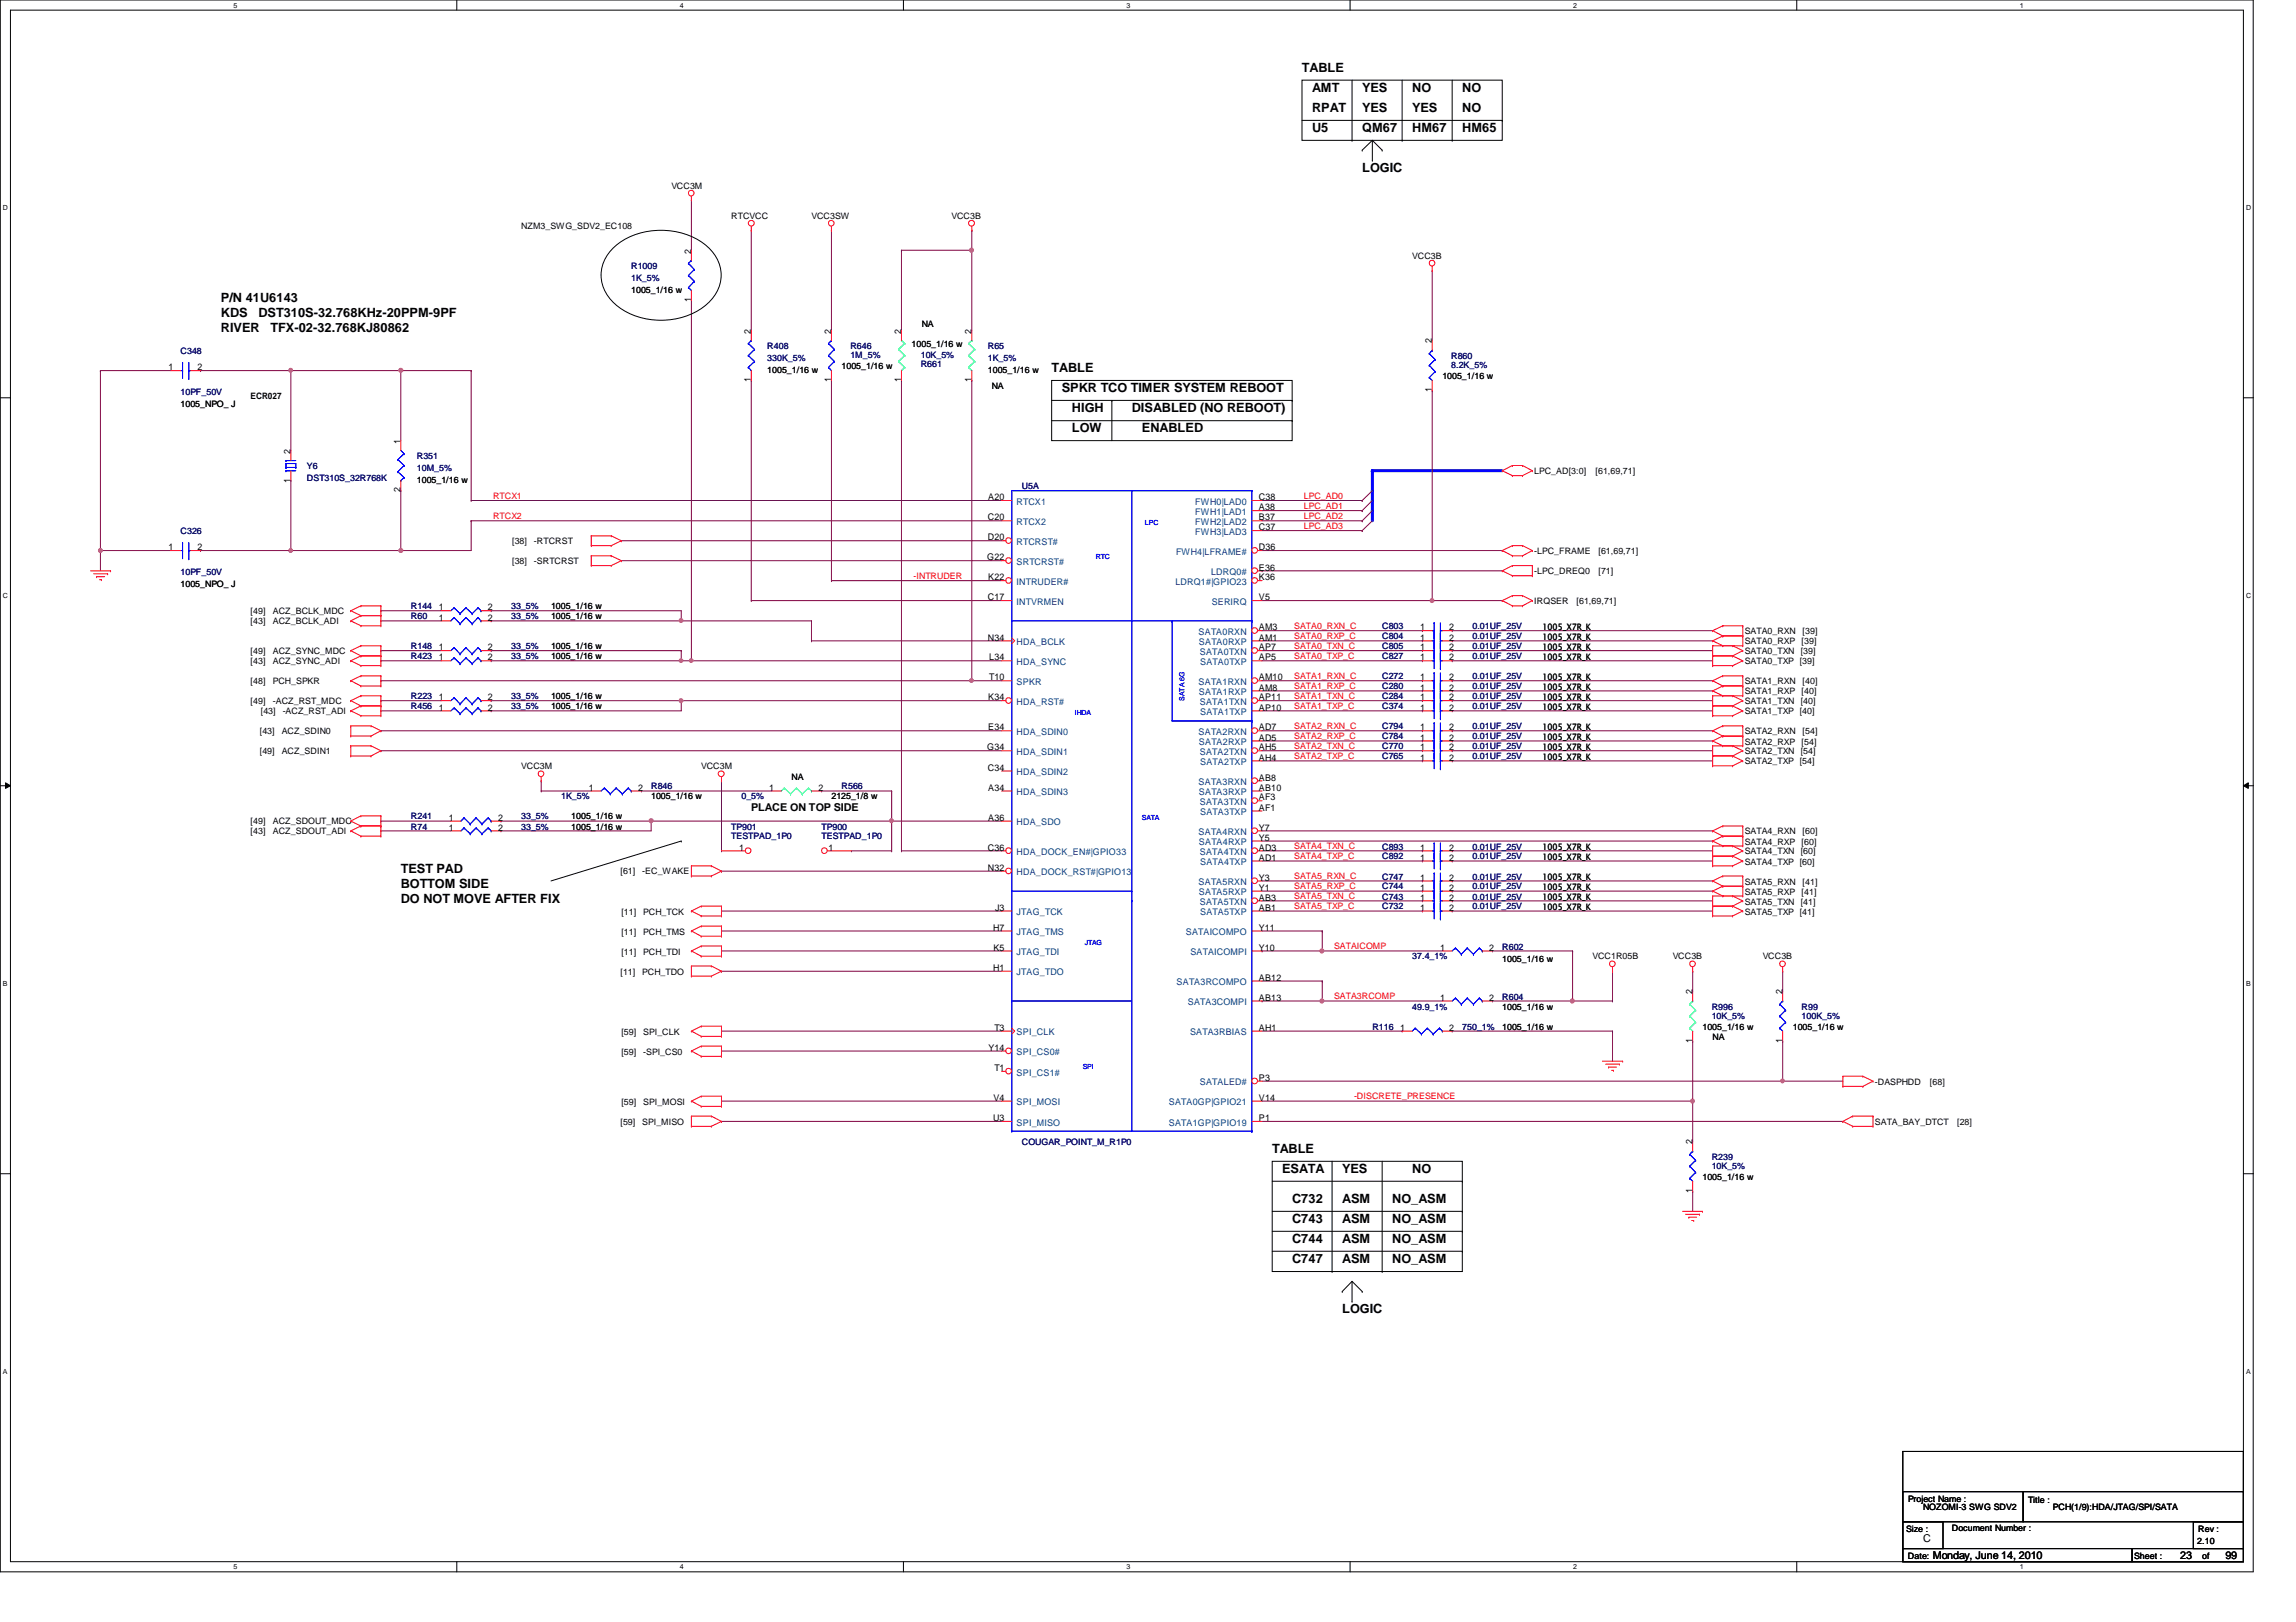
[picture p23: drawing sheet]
<svg xmlns="http://www.w3.org/2000/svg" width="297mm" height="210mm" viewBox="0 0 297 210" stroke-linecap="round" stroke-linejoin="round" font-family="sans-serif">
<defs><g id="words">
<g font-size="1.7">
<text x="168.4" y="9.3">TABLE</text>
<text x="169.8" y="11.9">AMT</text>
<text x="176.2" y="11.9">YES</text>
<text x="182.7" y="11.9">NO</text>
<text x="189.2" y="11.9">NO</text>
<text x="169.8" y="14.5">RPAT</text>
<text x="169.8" y="17.1">U5</text>
<text x="176.2" y="17.1">QM67</text>
<text x="176.2" y="14.5">YES</text>
<text x="182.7" y="14.5">YES</text>
<text x="182.7" y="17.1">HM67</text>
<text x="189.2" y="17.1">HM65</text>
<text x="189.2" y="14.5">NO</text>
<text x="176.2" y="22.3">LOGIC</text>
<text x="28.6" y="39.1">P/N 41U6143</text>
<text x="28.6" y="41.1">KDS</text>
<text x="33.4" y="41.1">DST310S-32.768KHz-20PPM-9PF</text>
<text x="28.6" y="43">RIVER</text>
<text x="35" y="43">TFX-02-32.768KJ80862</text>
<text x="136.1" y="48.2">TABLE</text>
<text x="137.4" y="50.8">SPKR TCO TIMER SYSTEM REBOOT</text>
<text x="138.7" y="53.3">HIGH</text>
<text x="146.4" y="53.3">DISABLED (NO REBOOT)</text>
<text x="138.7" y="56">LOW</text>
<text x="147.7" y="56">ENABLED</text>
<text x="51.9" y="112.9">TEST PAD</text>
<text x="51.9" y="114.9">BOTTOM SIDE</text>
<text x="51.9" y="116.8">DO NOT MOVE AFTER FIX</text>
<text x="164.6" y="149.2">TABLE</text>
<text x="165.9" y="151.8">ESATA</text>
<text x="167.2" y="155.7">C732</text>
<text x="173.6" y="151.8">YES</text>
<text x="173.6" y="155.7">ASM</text>
<text x="180.1" y="155.7">NO_ASM</text>
<text x="182.7" y="151.8">NO</text>
<text x="167.2" y="158.3">C743</text>
<text x="167.2" y="160.9">C744</text>
<text x="173.6" y="158.3">ASM</text>
<text x="173.6" y="160.9">ASM</text>
<text x="180.1" y="158.3">NO_ASM</text>
<text x="180.1" y="160.9">NO_ASM</text>
<text x="167.2" y="163.4">C747</text>
<text x="173.6" y="163.4">ASM</text>
<text x="180.1" y="163.4">NO_ASM</text>
<text x="173.6" y="169.9">LOGIC</text>
</g>
<g font-size="1.4">
<text x="97.2" y="104.9">PLACE ON TOP SIDE</text>
<text x="248.8" y="199.5">C</text>
<text x="250.1" y="201.7">Monday, June 14, 2010</text>
<text x="282.1" y="201.7">23</text>
<text x="287.9" y="201.7">99</text>
</g>
<g font-size="1.2">
<text x="89.4" y="32.8" transform="rotate(-90 89.4 32.8)">2</text>
<text x="89.4" y="39.1" transform="rotate(-90 89.4 39.1)">1</text>
<text x="21.8" y="47.9">1</text>
<text x="25.6" y="47.9">2</text>
<text x="97.2" y="43.2" transform="rotate(-90 97.2 43.2)">2</text>
<text x="107.5" y="43.2" transform="rotate(-90 107.5 43.2)">2</text>
<text x="116.6" y="43.2" transform="rotate(-90 116.6 43.2)">2</text>
<text x="125.7" y="43.2" transform="rotate(-90 125.7 43.2)">2</text>
<text x="185.2" y="44.4" transform="rotate(-90 185.2 44.4)">2</text>
<text x="97.2" y="49.5" transform="rotate(-90 97.2 49.5)">1</text>
<text x="107.5" y="49.5" transform="rotate(-90 107.5 49.5)">1</text>
<text x="116.6" y="49.5" transform="rotate(-90 116.6 49.5)">1</text>
<text x="125.7" y="49.5" transform="rotate(-90 125.7 49.5)">1</text>
<text x="185.2" y="50.8" transform="rotate(-90 185.2 50.8)">1</text>
<text x="37.6" y="58.7" transform="rotate(-90 37.6 58.7)">2</text>
<text x="51.8" y="57.4" transform="rotate(-90 51.8 57.4)">1</text>
<text x="37.6" y="62.4" transform="rotate(-90 37.6 62.4)">1</text>
<text x="51.8" y="63.7" transform="rotate(-90 51.8 63.7)">2</text>
<text x="127.8" y="64.7">A20</text>
<text x="162.9" y="64.7">C38</text>
<text x="21.8" y="71.2">1</text>
<text x="25.6" y="71.2">2</text>
<text x="127.8" y="67.4">C20</text>
<text x="127.8" y="69.9">D20</text>
<text x="162.9" y="66">A38</text>
<text x="162.9" y="67.4">B37</text>
<text x="162.9" y="68.6">C37</text>
<text x="162.9" y="71.2">D36</text>
<text x="127.7" y="72.5">G22</text>
<text x="127.8" y="77.7">C17</text>
<text x="127.8" y="75.1">K22</text>
<text x="162.9" y="75.1">K36</text>
<text x="162.9" y="73.8">E36</text>
<text x="162.9" y="77.7">V5</text>
<text x="56.8" y="79">1</text>
<text x="56.8" y="80.3">1</text>
<text x="63.1" y="79">2</text>
<text x="63.1" y="80.3">2</text>
<text x="127.8" y="82.9">N34</text>
<text x="162.9" y="81.6">AM3</text>
<text x="162.9" y="82.9">AM1</text>
<text x="183.7" y="82.9">1</text>
<text x="183.7" y="81.6">1</text>
<text x="187.5" y="82.9">2</text>
<text x="187.5" y="81.6">2</text>
<text x="56.8" y="85.5">1</text>
<text x="56.8" y="84.2">1</text>
<text x="63.1" y="85.5">2</text>
<text x="63.1" y="84.2">2</text>
<text x="128" y="85.5">L34</text>
<text x="128" y="88.1">T10</text>
<text x="162.9" y="84.2">AP7</text>
<text x="162.9" y="85.5">AP5</text>
<text x="162.9" y="88.1">AM10</text>
<text x="162.9" y="89.4">AM8</text>
<text x="183.7" y="89.4">1</text>
<text x="183.7" y="84.2">1</text>
<text x="183.7" y="85.5">1</text>
<text x="183.7" y="88.1">1</text>
<text x="187.5" y="89.4">2</text>
<text x="187.5" y="84.2">2</text>
<text x="187.5" y="85.5">2</text>
<text x="187.5" y="88.1">2</text>
<text x="56.8" y="91.9">1</text>
<text x="56.8" y="90.6">1</text>
<text x="63.1" y="91.9">2</text>
<text x="63.1" y="90.6">2</text>
<text x="127.8" y="90.6">K34</text>
<text x="127.8" y="94.5">E34</text>
<text x="162.9" y="90.6">AP11</text>
<text x="162.9" y="91.9">AP10</text>
<text x="162.9" y="94.5">AD7</text>
<text x="162.9" y="95.8">AD5</text>
<text x="183.7" y="95.8">1</text>
<text x="183.7" y="91.9">1</text>
<text x="183.7" y="94.5">1</text>
<text x="183.7" y="90.6">1</text>
<text x="187.5" y="95.8">2</text>
<text x="187.5" y="91.9">2</text>
<text x="187.5" y="94.5">2</text>
<text x="187.5" y="90.6">2</text>
<text x="127.7" y="97.1">G34</text>
<text x="127.8" y="99.7">C34</text>
<text x="162.9" y="97.1">AH5</text>
<text x="162.9" y="98.4">AH4</text>
<text x="162.9" y="101">AB8</text>
<text x="183.7" y="98.4">1</text>
<text x="183.7" y="97.1">1</text>
<text x="187.5" y="98.4">2</text>
<text x="187.5" y="97.1">2</text>
<text x="58.1" y="107.5">1</text>
<text x="58.1" y="106.2">1</text>
<text x="64.4" y="107.5">2</text>
<text x="64.4" y="106.2">2</text>
<text x="76.2" y="102.3">1</text>
<text x="82.5" y="102.3">2</text>
<text x="99.5" y="102.3">1</text>
<text x="105.9" y="102.3">2</text>
<text x="127.8" y="106.2">A36</text>
<text x="127.8" y="102.3">A34</text>
<text x="162.9" y="102.3">AB10</text>
<text x="162.9" y="103.6">AF3</text>
<text x="162.9" y="104.9">AF1</text>
<text x="162.9" y="107.5">Y7</text>
<text x="95.6" y="110.1">1</text>
<text x="107.2" y="110.1">1</text>
<text x="127.8" y="110.1">C36</text>
<text x="127.8" y="112.7">N32</text>
<text x="162.9" y="108.8">Y5</text>
<text x="162.9" y="110.1">AD3</text>
<text x="162.9" y="111.4">AD1</text>
<text x="162.9" y="114">Y3</text>
<text x="183.7" y="114">1</text>
<text x="183.7" y="110.1">1</text>
<text x="183.7" y="111.4">1</text>
<text x="187.5" y="114">2</text>
<text x="187.5" y="110.1">2</text>
<text x="187.5" y="111.4">2</text>
<text x="128.7" y="117.9">J3</text>
<text x="162.9" y="115.3">Y1</text>
<text x="162.9" y="116.5">AB3</text>
<text x="162.9" y="117.9">AB1</text>
<text x="183.7" y="117.9">1</text>
<text x="183.7" y="115.3">1</text>
<text x="183.7" y="116.5">1</text>
<text x="187.5" y="117.9">2</text>
<text x="187.5" y="115.3">2</text>
<text x="187.5" y="116.5">2</text>
<text x="128.5" y="120.4">H7</text>
<text x="128.5" y="125.6">H1</text>
<text x="128.5" y="123">K5</text>
<text x="162.9" y="123">Y10</text>
<text x="162.9" y="120.4">Y11</text>
<text x="186.3" y="123">1</text>
<text x="192.7" y="123">2</text>
<text x="162.9" y="129.5">AB13</text>
<text x="162.9" y="126.9">AB12</text>
<text x="186.3" y="129.5">1</text>
<text x="192.7" y="129.5">2</text>
<text x="218.9" y="128.7" transform="rotate(-90 218.9 128.7)">2</text>
<text x="230.6" y="128.7" transform="rotate(-90 230.6 128.7)">2</text>
<text x="127.9" y="136">Y14</text>
<text x="128.6" y="133.4">T3</text>
<text x="162.9" y="133.4">AH1</text>
<text x="181.1" y="133.4">1</text>
<text x="187.5" y="133.4">2</text>
<text x="218.9" y="135" transform="rotate(-90 218.9 135)">1</text>
<text x="230.6" y="135" transform="rotate(-90 230.6 135)">1</text>
<text x="128.5" y="142.5">V4</text>
<text x="128.6" y="138.6">T1</text>
<text x="162.9" y="139.9">P3</text>
<text x="162.9" y="142.5">V14</text>
<text x="128.5" y="145.1">U3</text>
<text x="162.9" y="145.1">P1</text>
<text x="218.9" y="148.1" transform="rotate(-90 218.9 148.1)">2</text>
<text x="218.9" y="154.4" transform="rotate(-90 218.9 154.4)">1</text>
</g>
<g font-size="1.2" fill="#004080">
<text x="131.5" y="65.3">RTCX1</text>
<text x="154.6" y="65.3">FWH0|LAD0</text>
<text x="131.5" y="67.9">RTCX2</text>
<text x="131.5" y="70.5">RTCRST#</text>
<text x="152.1" y="71.8">FWH4|LFRAME#</text>
<text x="154.6" y="66.6">FWH1|LAD1</text>
<text x="154.6" y="67.9">FWH2|LAD2</text>
<text x="154.6" y="69.2">FWH3|LAD3</text>
<text x="131.5" y="75.7">INTRUDER#</text>
<text x="131.5" y="73.1">SRTCRST#</text>
<text x="152.1" y="75.7">LDRQ1#|GPIO23</text>
<text x="156.7" y="74.4">LDRQ0#</text>
<text x="131.5" y="78.3">INTVRMEN</text>
<text x="131.5" y="83.5">HDA_BCLK</text>
<text x="155.1" y="82.2">SATA0RXN</text>
<text x="155.1" y="83.5">SATA0RXP</text>
<text x="156.8" y="78.3">SERIRQ</text>
<text x="131.5" y="86.1">HDA_SYNC</text>
<text x="131.5" y="88.6">SPKR</text>
<text x="155.1" y="88.6">SATA1RXN</text>
<text x="155.1" y="90">SATA1RXP</text>
<text x="155.2" y="84.8">SATA0TXN</text>
<text x="155.3" y="86.1">SATA0TXP</text>
<text x="131.5" y="91.2">HDA_RST#</text>
<text x="131.5" y="95.1">HDA_SDIN0</text>
<text x="155.1" y="95.1">SATA2RXN</text>
<text x="155.2" y="91.2">SATA1TXN</text>
<text x="155.3" y="92.5">SATA1TXP</text>
<text x="131.5" y="97.7">HDA_SDIN1</text>
<text x="131.5" y="100.3">HDA_SDIN2</text>
<text x="155.1" y="101.6">SATA3RXN</text>
<text x="155.1" y="96.4">SATA2RXP</text>
<text x="155.2" y="97.7">SATA2TXN</text>
<text x="155.3" y="99">SATA2TXP</text>
<text x="131.5" y="106.8">HDA_SDO</text>
<text x="131.5" y="102.9">HDA_SDIN3</text>
<text x="155.1" y="102.9">SATA3RXP</text>
<text x="155.2" y="104.2">SATA3TXN</text>
<text x="155.3" y="105.5">SATA3TXP</text>
<text x="131.5" y="110.7">HDA_DOCK_EN#|GPIO33</text>
<text x="131.5" y="113.3">HDA_DOCK_RST#|GPIO13</text>
<text x="155.1" y="108.1">SATA4RXN</text>
<text x="155.1" y="109.4">SATA4RXP</text>
<text x="155.2" y="110.7">SATA4TXN</text>
<text x="155.3" y="112">SATA4TXP</text>
<text x="131.5" y="118.4">JTAG_TCK</text>
<text x="155.1" y="114.6">SATA5RXN</text>
<text x="155.1" y="115.9">SATA5RXP</text>
<text x="155.2" y="117.1">SATA5TXN</text>
<text x="155.3" y="118.4">SATA5TXP</text>
<text x="131.5" y="121">JTAG_TMS</text>
<text x="131.5" y="123.6">JTAG_TDI</text>
<text x="153.4" y="121">SATAICOMPO</text>
<text x="154" y="123.6">SATAICOMPI</text>
<text x="131.5" y="126.2">JTAG_TDO</text>
<text x="152.2" y="127.5">SATA3RCOMPO</text>
<text x="153.7" y="130.1">SATA3COMPI</text>
<text x="131.5" y="134">SPI_CLK</text>
<text x="131.5" y="136.6">SPI_CS0#</text>
<text x="154" y="134">SATA3RBIAS</text>
<text x="131.5" y="139.2">SPI_CS1#</text>
<text x="131.5" y="143">SPI_MOSI</text>
<text x="151.2" y="143">SATA0GP|GPIO21</text>
<text x="155.2" y="140.5">SATALED#</text>
<text x="131.5" y="145.7">SPI_MISO</text>
<text x="151.2" y="145.7">SATA1GP|GPIO19</text>
</g>
<g font-size="1.1">
<text x="67.4" y="29.6">NZM3_SWG_SDV2_EC108</text>
<text x="86.9" y="24.4">VCC3M</text>
<text x="94.6" y="28.3">RTCVCC</text>
<text x="105" y="28.3">VCC3SW</text>
<text x="123.1" y="28.3">VCC3B</text>
<text x="182.7" y="33.5">VCC3B</text>
<text x="81.7" y="37.9">1005_1/16 w</text>
<text x="108.9" y="47.8">1005_1/16 w</text>
<text x="117.9" y="44.9">1005_1/16 w</text>
<text x="119.2" y="42.3">NA</text>
<text x="23.4" y="52.7">1005_NPO_ J</text>
<text x="32.4" y="51.6">ECR027</text>
<text x="99.3" y="48.3">1005_1/16 w</text>
<text x="127.8" y="48.3">1005_1/16 w</text>
<text x="128.3" y="50.3">NA</text>
<text x="186.6" y="49.1">1005_1/16 w</text>
<text x="53.9" y="62.5">1005_1/16 w</text>
<text x="198.5" y="61.3">LPC_AD[3:0]</text>
<text x="206.4" y="61.3">[61,69,71]</text>
<text x="66.2" y="70.4">[38]</text>
<text x="69.1" y="70.4">-RTCRST</text>
<text x="198.5" y="71.7">-LPC_FRAME</text>
<text x="206.8" y="71.7">[61,69,71]</text>
<text x="23.4" y="76">1005_NPO_ J</text>
<text x="66.2" y="73">[38]</text>
<text x="69.1" y="73">-SRTCRST</text>
<text x="198.5" y="74.3">-LPC_DREQ0</text>
<text x="206.8" y="74.3">[71]</text>
<text x="32.4" y="79.5">[49]</text>
<text x="32.4" y="80.8">[43]</text>
<text x="35.3" y="79.5">ACZ_BCLK_MDC</text>
<text x="35.3" y="80.8">ACZ_BCLK_ADI</text>
<text x="71.3" y="78.8">1005_1/16 w</text>
<text x="71.3" y="80.1">1005_1/16 w</text>
<text x="198.5" y="78.2">IRQSER</text>
<text x="199.6" y="82.8">1005_X7R_K</text>
<text x="199.6" y="81.5">1005_X7R_K</text>
<text x="204" y="78.2">[61,69,71]</text>
<text x="225.7" y="82.1">SATA0_RXN</text>
<text x="225.7" y="83.4">SATA0_RXP</text>
<text x="233.1" y="83.4">[39]</text>
<text x="233.2" y="82.1">[39]</text>
<text x="32.4" y="84.7">[49]</text>
<text x="32.4" y="86">[43]</text>
<text x="32.4" y="88.6">[48]</text>
<text x="35.3" y="84.7">ACZ_SYNC_MDC</text>
<text x="35.3" y="86">ACZ_SYNC_ADI</text>
<text x="35.3" y="88.6">PCH_SPKR</text>
<text x="71.3" y="85.3">1005_1/16 w</text>
<text x="71.3" y="84">1005_1/16 w</text>
<text x="199.6" y="89.3">1005_X7R_K</text>
<text x="199.6" y="84.1">1005_X7R_K</text>
<text x="199.6" y="85.4">1005_X7R_K</text>
<text x="199.6" y="88">1005_X7R_K</text>
<text x="225.7" y="88.6">SATA1_RXN</text>
<text x="225.7" y="89.9">SATA1_RXP</text>
<text x="225.7" y="86">SATA0_TXP [39]</text>
<text x="225.7" y="84.7">SATA0_TXN [39]</text>
<text x="233.1" y="89.9">[40]</text>
<text x="233.2" y="88.6">[40]</text>
<text x="32.4" y="91.1">[49]</text>
<text x="33.6" y="95">[43]</text>
<text x="33.7" y="92.5">[43]</text>
<text x="35.3" y="91.1">-ACZ_RST_MDC</text>
<text x="36.4" y="95">ACZ_SDIN0</text>
<text x="36.6" y="92.5">-ACZ_RST_ADI</text>
<text x="71.3" y="91.8">1005_1/16 w</text>
<text x="71.3" y="90.5">1005_1/16 w</text>
<text x="199.6" y="95.8">1005_X7R_K</text>
<text x="199.6" y="91.9">1005_X7R_K</text>
<text x="199.6" y="94.5">1005_X7R_K</text>
<text x="199.6" y="90.6">1005_X7R_K</text>
<text x="225.7" y="92.5">SATA1_TXP [40]</text>
<text x="225.7" y="91.1">SATA1_TXN [40]</text>
<text x="225.7" y="95">SATA2_RXN</text>
<text x="233.2" y="95">[54]</text>
<text x="33.6" y="97.6">[49]</text>
<text x="36.4" y="97.6">ACZ_SDIN1</text>
<text x="67.4" y="99.6">VCC3M</text>
<text x="90.7" y="99.6">VCC3M</text>
<text x="102.4" y="100.9">NA</text>
<text x="199.6" y="98.3">1005_X7R_K</text>
<text x="199.6" y="97.1">1005_X7R_K</text>
<text x="225.7" y="98.9">SATA2_TXP [54]</text>
<text x="225.7" y="97.6">SATA2_TXN [54]</text>
<text x="225.7" y="96.4">SATA2_RXP</text>
<text x="233.1" y="96.4">[54]</text>
<text x="32.4" y="106.7">[49]</text>
<text x="32.4" y="108">[43]</text>
<text x="35.3" y="106.7">ACZ_SDOUT_MDC</text>
<text x="35.3" y="108">ACZ_SDOUT_ADI</text>
<text x="73.9" y="107.4">1005_1/16 w</text>
<text x="73.9" y="106">1005_1/16 w</text>
<text x="84.2" y="103.5">1005_1/16 w</text>
<text x="107.6" y="103.5">2125_1/8 w</text>
<text x="225.7" y="108">SATA4_RXN</text>
<text x="233.2" y="108">[60]</text>
<text x="80.3" y="113.2">[61]</text>
<text x="83.1" y="113.2">-EC_WAKE</text>
<text x="199.6" y="113.9">1005_X7R_K</text>
<text x="199.6" y="110">1005_X7R_K</text>
<text x="199.6" y="111.3">1005_X7R_K</text>
<text x="225.7" y="111.9">SATA4_TXP [60]</text>
<text x="225.7" y="110.6">SATA4_TXN [60]</text>
<text x="225.7" y="109.3">SATA4_RXP</text>
<text x="233.1" y="109.3">[60]</text>
<text x="80.4" y="118.4">[11]</text>
<text x="83.2" y="118.4">PCH_TCK</text>
<text x="199.6" y="117.8">1005_X7R_K</text>
<text x="199.6" y="115.2">1005_X7R_K</text>
<text x="199.6" y="116.5">1005_X7R_K</text>
<text x="225.7" y="118.4">SATA5_TXP [41]</text>
<text x="225.7" y="117.1">SATA5_TXN [41]</text>
<text x="225.7" y="114.5">SATA5_RXN</text>
<text x="225.7" y="115.8">SATA5_RXP</text>
<text x="233.1" y="115.8">[41]</text>
<text x="233.2" y="114.5">[41]</text>
<text x="80.4" y="123.5">[11]</text>
<text x="80.4" y="120.9">[11]</text>
<text x="83.2" y="123.5">PCH_TDI</text>
<text x="83.2" y="120.9">PCH_TMS</text>
<text x="194.3" y="124.5">1005_1/16 w</text>
<text x="206" y="124.2">VCC1R05B</text>
<text x="216.4" y="124.2">VCC3B</text>
<text x="228" y="124.2">VCC3B</text>
<text x="80.3" y="126.1">[11]</text>
<text x="83.1" y="126.1">PCH_TDO</text>
<text x="194.3" y="130.6">1005_1/16 w</text>
<text x="80.4" y="133.9">[59]</text>
<text x="80.4" y="136.5">[59]</text>
<text x="83.2" y="133.9">SPI_CLK</text>
<text x="83.2" y="136.5">-SPI_CS0</text>
<text x="194.3" y="133.3">1005_1/16 w</text>
<text x="220.3" y="133.3">1005_1/16 w</text>
<text x="221.6" y="134.5">NA</text>
<text x="231.9" y="133.3">1005_1/16 w</text>
<text x="80.4" y="143">[59]</text>
<text x="83.2" y="143">SPI_MOSI</text>
<text x="242.6" y="140.4">-DASPHDD</text>
<text x="249.7" y="140.4">[68]</text>
<text x="80.3" y="145.5">[59]</text>
<text x="83.1" y="145.5">SPI_MISO</text>
<text x="242.6" y="145.5">SATA_BAY_DTCT</text>
<text x="253.2" y="145.5">[28]</text>
<text x="220.3" y="152.7">1005_1/16 w</text>
<text x="246.8" y="194.4">Project Name :</text>
<text x="248.8" y="195.4">NOZOMI-3 SWG SDV2</text>
<text x="262.4" y="194.5">Title :</text>
<text x="265.6" y="195.4">PCH(1/9):HDA/JTAG/SPI/SATA</text>
<text x="246.6" y="198.3">Size :</text>
<text x="246.8" y="201.8">Date:</text>
<text x="252.5" y="198.2">Document Number :</text>
<text x="276.1" y="201.8">Sheet :</text>
<text x="284.3" y="199.8">2.10</text>
<text x="284.4" y="198.3">Rev :</text>
<text x="284.9" y="201.8">of</text>
</g>
<g font-size="1.1" fill="#000080">
<text x="81.7" y="34.8">R1009</text>
<text x="81.7" y="36.4">1K_5%</text>
<text x="23.4" y="45.8">C348</text>
<text x="99.3" y="45.2">R408</text>
<text x="99.3" y="46.7">330K_5%</text>
<text x="110" y="45.2">R646</text>
<text x="110" y="46.3">1M_5%</text>
<text x="119.1" y="47.5">R661</text>
<text x="119.1" y="46.3">10K_5%</text>
<text x="127.8" y="45.2">R65</text>
<text x="127.8" y="46.7">1K_5%</text>
<text x="187.7" y="46.4">R860</text>
<text x="187.7" y="47.6">8.2K_5%</text>
<text x="23.4" y="51.1">10PF_50V</text>
<text x="53.9" y="59.4">R351</text>
<text x="39.7" y="60.7">Y6</text>
<text x="39.7" y="62.3">DST310S_32R768K</text>
<text x="53.9" y="61">10M_5%</text>
<text x="132.2" y="63.3">U5A</text>
<text x="23.4" y="69.1">C326</text>
<text x="23.4" y="74.4">10PF_50V</text>
<text x="53.2" y="78.8">R144</text>
<text x="53.2" y="80.1">R60</text>
<text x="66.1" y="78.8">33_5%</text>
<text x="66.1" y="80.1">33_5%</text>
<text x="178.8" y="82.7">C804</text>
<text x="178.8" y="81.4">C803</text>
<text x="190.5" y="82.7">0.01UF_25V</text>
<text x="190.5" y="81.4">0.01UF_25V</text>
<text x="53.2" y="85.3">R423</text>
<text x="53.2" y="84">R148</text>
<text x="66.1" y="85.3">33_5%</text>
<text x="66.1" y="84">33_5%</text>
<text x="178.8" y="89.2">C280</text>
<text x="178.8" y="84">C805</text>
<text x="178.8" y="85.3">C827</text>
<text x="178.8" y="87.9">C272</text>
<text x="190.5" y="89.2">0.01UF_25V</text>
<text x="190.5" y="84">0.01UF_25V</text>
<text x="190.5" y="85.3">0.01UF_25V</text>
<text x="190.5" y="87.9">0.01UF_25V</text>
<text x="53.2" y="91.8">R456</text>
<text x="53.2" y="90.5">R223</text>
<text x="66.1" y="91.8">33_5%</text>
<text x="66.1" y="90.5">33_5%</text>
<text x="178.8" y="95.7">C784</text>
<text x="178.8" y="91.8">C374</text>
<text x="178.8" y="94.4">C794</text>
<text x="178.8" y="90.5">C284</text>
<text x="190.5" y="95.7">0.01UF_25V</text>
<text x="190.5" y="91.8">0.01UF_25V</text>
<text x="190.5" y="94.4">0.01UF_25V</text>
<text x="190.5" y="90.5">0.01UF_25V</text>
<text x="178.8" y="98.3">C765</text>
<text x="178.8" y="97">C770</text>
<text x="190.5" y="98.3">0.01UF_25V</text>
<text x="190.5" y="97">0.01UF_25V</text>
<text x="53.2" y="107.4">R74</text>
<text x="53.2" y="106">R241</text>
<text x="67.4" y="107.4">33_5%</text>
<text x="67.4" y="106">33_5%</text>
<text x="72.6" y="103.5">1K_5%</text>
<text x="84.2" y="102.2">R846</text>
<text x="94.6" y="107.4">TP901</text>
<text x="95.9" y="103.5">0_5%</text>
<text x="106.3" y="107.4">TP900</text>
<text x="108.9" y="102.2">R566</text>
<text x="94.6" y="108.6">TESTPAD_1P0</text>
<text x="106.3" y="108.6">TESTPAD_1P0</text>
<text x="178.8" y="113.8">C747</text>
<text x="178.8" y="109.9">C893</text>
<text x="178.8" y="111.2">C892</text>
<text x="190.5" y="113.8">0.01UF_25V</text>
<text x="190.5" y="109.9">0.01UF_25V</text>
<text x="190.5" y="111.2">0.01UF_25V</text>
<text x="178.8" y="117.7">C732</text>
<text x="178.8" y="115.1">C744</text>
<text x="178.8" y="116.4">C743</text>
<text x="190.5" y="117.7">0.01UF_25V</text>
<text x="190.5" y="115.1">0.01UF_25V</text>
<text x="190.5" y="116.4">0.01UF_25V</text>
<text x="182.7" y="124.2">37.4_1%</text>
<text x="194.3" y="122.9">R602</text>
<text x="182.7" y="130.6">49.9_1%</text>
<text x="194.3" y="129.4">R604</text>
<text x="221.4" y="130.6">R996</text>
<text x="221.4" y="131.8">10K_5%</text>
<text x="233.1" y="130.6">R99</text>
<text x="233.1" y="131.8">100K_5%</text>
<text x="177.5" y="133.3">R116</text>
<text x="189.2" y="133.3">750_1%</text>
<text x="132.2" y="148.2">COUGAR_POINT_M_R1P0</text>
<text x="221.4" y="150.1">R239</text>
<text x="221.4" y="151.3">10K_5%</text>
</g>
<g font-size="1.1" fill="#f00">
<text x="63.8" y="64.5">RTCX1</text>
<text x="168.7" y="64.5">LPC_AD0</text>
<text x="168.7" y="65.8">LPC_AD1</text>
<text x="63.8" y="67.1">RTCX2</text>
<text x="168.7" y="67.1">LPC_AD2</text>
<text x="168.7" y="68.4">LPC_AD3</text>
<text x="118.2" y="74.9">-INTRUDER</text>
<text x="167.4" y="83.9">SATA0_TXN_C</text>
<text x="167.4" y="82.7">SATA0_RXP_C</text>
<text x="167.4" y="81.4">SATA0_RXN_C</text>
<text x="167.4" y="85.3">SATA0_TXP_C</text>
<text x="167.4" y="89.2">SATA1_RXP_C</text>
<text x="167.4" y="87.8">SATA1_RXN_C</text>
<text x="167.4" y="91.7">SATA1_TXP_C</text>
<text x="167.4" y="90.4">SATA1_TXN_C</text>
<text x="167.4" y="95.6">SATA2_RXP_C</text>
<text x="167.4" y="94.3">SATA2_RXN_C</text>
<text x="167.4" y="98.2">SATA2_TXP_C</text>
<text x="167.4" y="96.9">SATA2_TXN_C</text>
<text x="167.4" y="111.2">SATA4_TXP_C</text>
<text x="167.4" y="109.9">SATA4_TXN_C</text>
<text x="167.4" y="113.7">SATA5_RXN_C</text>
<text x="167.4" y="117.6">SATA5_TXP_C</text>
<text x="167.4" y="116.3">SATA5_TXN_C</text>
<text x="167.4" y="115.1">SATA5_RXP_C</text>
<text x="172.6" y="122.8">SATAICOMP</text>
<text x="172.6" y="129.3">SATA3RCOMP</text>
<text x="175.2" y="142.2">-DISCRETE_PRESENCE</text>
</g>
<g font-size=".9">
<text x="30.2" y="1">5</text>
<text x="88" y="1">4</text>
<text x="145.8" y="1">3</text>
<text x="203.5" y="1">2</text>
<text x="261.3" y="1">1</text>
<text x=".4" y="27.2">D</text>
<text x="290.6" y="27.2">D</text>
<text x=".4" y="77.3">C</text>
<text x="290.6" y="77.3">C</text>
<text x=".4" y="127.6">B</text>
<text x="290.6" y="127.6">B</text>
<text x=".4" y="177.8">A</text>
<text x="290.6" y="177.8">A</text>
<text x="30.2" y="203.1">5</text>
<text x="88" y="203.1">4</text>
<text x="145.8" y="203.1">3</text>
<text x="203.5" y="203.1">2</text>
<text x="261.3" y="203.1">1</text>
</g>
<g font-size=".9" fill="#00f">
<text x="148.1" y="67.9">LPC</text>
<text x="141.8" y="72.3">RTC</text>
<text x="139.1" y="92.5">IHDA</text>
<text x="153.2" y="90.7" transform="rotate(-90 153.2 90.7)">SATA 6G</text>
<text x="147.7" y="106.1">SATA</text>
<text x="140.3" y="122.3">JTAG</text>
<text x="140.1" y="138.4">SPI</text>
</g>
</g></defs>
<path d="M0 0h291.5v203.4h-291.5zM1.4 1.3h288.8v200.8h-288.8z" fill="none" stroke="#000" stroke-width=".13"/>
<g fill="#fff">
<path d="M30.2 .2h.5v1h-.5z"/>
<path d="M30.2 202.3h.5v1h-.5z"/>
</g>
<path d="M59.1 0v1.3M59.1 202.1v1.3" fill="none" stroke="#000" stroke-width=".13"/>
<g fill="#fff">
<path d="M88 .2h.5v1h-.5z"/>
<path d="M88 202.3h.5v1h-.5z"/>
</g>
<path d="M116.9 0v1.3M116.9 202.1v1.3" fill="none" stroke="#000" stroke-width=".13"/>
<g fill="#fff">
<path d="M145.8 .2h.5v1h-.5z"/>
<path d="M145.8 202.3h.5v1h-.5z"/>
</g>
<path d="M174.7 0v1.3M174.7 202.1v1.3" fill="none" stroke="#000" stroke-width=".13"/>
<g fill="#fff">
<path d="M203.5 .2h.5v1h-.5z"/>
<path d="M203.5 202.3h.5v1h-.5z"/>
</g>
<path d="M232.4 0v1.3M232.4 202.1v1.3" fill="none" stroke="#000" stroke-width=".13"/>
<g fill="#fff">
<path d="M261.3 .2h.5v1h-.5z"/>
<path d="M261.3 202.3h.5v1h-.5z"/>
<path d="M.4 26.4h.6v1h-.6z"/>
<path d="M290.6 26.4h.6v1h-.6z"/>
<path d="M.4 76.5h.6v1.1h-.6z"/>
<path d="M290.6 76.5h.6v1.1h-.6z"/>
</g>
<path d="M0 51.5h1.4M290.2 51.5h1.3" fill="none" stroke="#000" stroke-width=".13"/>
<g fill="#fff">
<path d="M.4 126.7h.6v1.1h-.6z"/>
<path d="M290.6 126.7h.6v1.1h-.6z"/>
</g>
<path d="M0 101.7h1.4M.7 101.3l.7 .4-.7 .3zM290.2 101.7l.7-.4v.7zM290.2 101.7h1.3" fill="none" stroke="#000" stroke-width=".13"/>
<path d="M.7 101.3l.7 .4-.7 .3zM290.2 101.7l.7-.4v.7z" fill="#000"/>
<g fill="#fff">
<path d="M.4 177h.5v1h-.5z"/>
<path d="M290.6 177h.5v1h-.5z"/>
</g>
<path d="M0 151.9h1.4M290.2 151.9h1.3" fill="none" stroke="#000" stroke-width=".13"/>
<path d="M163.3 142.5h55.7M219 142.5h.1" fill="none" stroke="#800040" stroke-width=".13"/>
<path d="M218.8 142.3l.1-.1 .3 .2-.1 .3h-.2h-.1z" fill-rule="evenodd" fill="#f0f"/>
<path d="M218.8 142.3l.1-.1 .3 .2-.1 .3h-.2h-.1z" fill="none" stroke="#f0f" stroke-width=".13"/>
<g fill="none" stroke="#800040" stroke-width=".13">
<path d="M185.3 35h.1M185.3 35v9.1M37.6 48h.1M37.6 48v10.3M49.3 79h.1M49.3 79h7.8M63.5 79h.1M63.5 79h24.6M49.3 88.1h.1M49.3 80.3h.1M49.3 88.1h76.4M49.3 80.3h7.8"/>
<path d="M63.5 84.2h.1M63.5 84.2h24.6M88.1 84.2h.1M88.1 84.2v1.3M163.3 85.5h20.7M163.3 84.2h20.7M163.3 82.9h20.7M163.3 81.6h20.7M184 85.5h.1M184 84.2h.1M184 82.9h.1M184 81.6h.1"/>
<path d="M187.9 85.5h.1M187.9 84.2h.1M187.9 82.9h.1M187.9 81.6h.1M187.9 85.5h33.7M187.9 84.2h33.7M187.9 82.9h33.7M187.9 81.6h33.7M64.8 107.5h.1M64.8 107.5h19.4M93.3 117.9h.1M93.3 112.7h.1"/>
<path d="M93.3 117.9h36.3M93.3 112.7h36.3M106.3 102.4h.1M106.3 102.4h9.1M115.4 102.4h.1M115.4 102.4v3.9M163.3 111.4h20.7M163.3 110.1h20.7M184 111.4h.1M184 110.1h.1M93.3 133.4h.1M93.3 136h.1"/>
<path d="M93.3 123.1h.1M93.3 120.5h.1M93.3 125.7h.1M93.3 133.4h36.3M93.3 136h36.3M93.3 123.1h36.3M93.3 120.5h36.3M93.3 125.7h36.3M187.9 133.4h.1M187.9 133.4h20.7M208.6 133.4h.1M208.6 133.4v3.9"/>
<path d="M93.3 142.5h.1M93.3 145.1h.1M93.3 142.5h36.3M93.3 145.1h36.3M219 142.5h.1M219 154.2h.1M219 142.5v5.2M219 154.2v2.6"/>
</g>
<path d="M87.9 85.3h.4v.2v.1l-.2 .1-.2-.1z" fill-rule="evenodd" fill="#f0f"/>
<path d="M87.9 85.3h.4v.2v.1l-.2 .1-.2-.1z" fill="none" stroke="#f0f" stroke-width=".13"/>
<path d="M37.6 48h.1M37.6 48h14.3M49.3 84.2h.1M49.3 85.5h.1M49.3 84.2h7.8M49.3 85.5h7.8M63.5 85.5h.1M63.5 85.5h24.6" fill="none" stroke="#800040" stroke-width=".13"/>
<path d="M37.4 47.7h.2l.2 .1v.3l-.2 .1-.2-.1z" fill-rule="evenodd" fill="#f0f"/>
<path d="M37.4 47.7h.2l.2 .1v.3l-.2 .1-.2-.1z" fill="none" stroke="#f0f" stroke-width=".13"/>
<path d="M51.9 48h.1M51.9 48v9" fill="none" stroke="#800040" stroke-width=".13"/>
<circle cx="51.9" cy="47.9" r=".26" fill="#f0f"/>
<circle cx="51.9" cy="47.9" r=".26" fill="none" stroke="#f0f" stroke-width=".13"/>
<path d="M37.6 62.2h.1M37.6 71.2h.1M37.6 62.2v9M37.6 71.2h14.3M105 82.9h.1M105 82.9h24.6" fill="none" stroke="#800040" stroke-width=".13"/>
<circle cx="51.9" cy="71.2" r=".26" fill="#f0f"/>
<circle cx="51.9" cy="71.2" r=".26" fill="none" stroke="#f0f" stroke-width=".13"/>
<path d="M37.4 71.1l.2-.1 .2 .1v.3l-.2 .1-.2-.1z" fill-rule="evenodd" fill="#f0f"/>
<path d="M37.4 71.1l.2-.1 .2 .1v.3l-.2 .1-.2-.1z" fill="none" stroke="#f0f" stroke-width=".13"/>
<g fill="none" stroke="#800040" stroke-width=".13">
<path d="M51.9 63.5h.1M51.9 63.5v7.7M49.3 90.7h.1M49.3 92h.1M49.3 90.7h7.8M49.3 92h7.8M63.5 90.7h.1M63.5 92h.1M63.5 90.7h66.1M88.1 90.7h.1M88.1 90.7v1.3h-24.6M105 80.3h.1"/>
<path d="M105 80.3v2.6"/>
</g>
<path d="M87.9 90.5l.2-.1 .2 .1v.4h-.2h-.2z" fill-rule="evenodd" fill="#f0f"/>
<path d="M87.9 90.5l.2-.1 .2 .1v.4h-.2h-.2z" fill="none" stroke="#f0f" stroke-width=".13"/>
<path d="M49.3 94.6h.1M49.3 94.6h80.3M125.7 88.1h.1M125.7 88.1h3.9M163.3 120.5h7.8M171.1 120.5h.1" fill="none" stroke="#800040" stroke-width=".13"/>
<circle cx="125.7" cy="88.1" r=".25" fill="#f0f"/>
<circle cx="125.7" cy="88.1" r=".25" fill="none" stroke="#f0f" stroke-width=".13"/>
<path d="M13 48h.1M13 48h9.1M125.7 49.2h.1M125.7 49.2v38.9M13 71.2h.1M13 71.2h9.1M13 71.2v2.7M49.3 97.2h.1M49.3 97.2h80.3" fill="none" stroke="#800040" stroke-width=".13"/>
<circle cx="13" cy="71.2" r=".26" fill="#f0f"/>
<circle cx="13" cy="71.2" r=".26" fill="none" stroke="#f0f" stroke-width=".13"/>
<path d="M25.9 71.2h.1M25.9 71.2h11.7M163.3 64.8h12.9M176.2 64.8h.1M193.1 129.5h.1M193.1 129.5h10.4" fill="none" stroke="#800040" stroke-width=".13"/>
<circle cx="203.4" cy="129.5" r=".26" fill="#f0f"/>
<circle cx="203.4" cy="129.5" r=".26" fill="none" stroke="#f0f" stroke-width=".13"/>
<g fill="none" stroke="#800040" stroke-width=".13">
<path d="M125.7 32.4h.1M125.7 32.4v10.4M13 48h.1M13 48v23.2M25.9 48h.1M25.9 48h11.7M51.9 48h.1M51.9 48h9.1M61 48h.1M61 48v16.8M51.9 71.2h.1M61 64.8h.1"/>
<path d="M61 67.4h.1M61 64.8h68.6M61 67.4v3.8h-9.1M61 67.4h68.6M163.3 67.4h12.9M163.3 66.1h12.9M163.3 68.7h12.9M176.2 66.1h.1M176.2 67.4h.1M176.2 68.7h.1"/>
</g>
<path d="M177.5 66.1v1.3" fill="none" stroke="#00f" stroke-width=".38"/>
<circle cx="177.5" cy="66.1" r=".19" fill="#00f"/>
<path d="M80.4 70h.1M80.4 70h49.2" fill="none" stroke="#800040" stroke-width=".13"/>
<path d="M177.5 60.9h16.8" fill="none" stroke="#00f" stroke-width=".38"/>
<circle cx="177.5" cy="60.9" r=".19" fill="#00f"/>
<path d="M171.1 120.5h.1M171.1 123.1h.1M171.1 120.5v2.6M171.1 123.1h15.5" fill="none" stroke="#800040" stroke-width=".13"/>
<circle cx="171" cy="123.1" r=".26" fill="#f0f"/>
<circle cx="171" cy="123.1" r=".26" fill="none" stroke="#f0f" stroke-width=".13"/>
<path d="M116.6 32.4h.1M116.6 32.4v10.4M116.6 32.4h9.1M80.4 72.6h.1M80.4 72.6h49.2M163.3 71.2h31M194.3 71.2h.1" fill="none" stroke="#800040" stroke-width=".13"/>
<circle cx="125.7" cy="32.4" r=".26" fill="#f0f"/>
<circle cx="125.7" cy="32.4" r=".26" fill="none" stroke="#f0f" stroke-width=".13"/>
<path d="M125.7 29.8h.1M125.7 29.8v2.6M116.6 49.2h.1M116.6 49.2v60.9M64.8 106.3h.1M64.8 106.3h19.4M84.2 106.3h.1M84.2 106.3v1.2M115.4 106.3h.1M115.4 106.3h14.2M116.6 110.1h.1M116.6 110.1h13" fill="none" stroke="#800040" stroke-width=".13"/>
<path d="M115.2 106h.1l.2 .1v.3l-.2 .1-.1-.1z" fill-rule="evenodd" fill="#f0f"/>
<path d="M115.2 106h.1l.2 .1v.3l-.2 .1-.1-.1z" fill="none" stroke="#f0f" stroke-width=".13"/>
<path d="M49.3 106.3h.1M49.3 107.5h.1M49.3 106.3h9M49.3 107.5h9M84.2 106.3h.1M84.2 106.3h31.2M163.3 127h7.8M171.1 127h.1" fill="none" stroke="#800040" stroke-width=".13"/>
<circle cx="84.2" cy="106.2" r=".26" fill="#f0f"/>
<circle cx="84.2" cy="106.2" r=".26" fill="none" stroke="#f0f" stroke-width=".13"/>
<g fill="none" stroke="#800040" stroke-width=".13">
<path d="M97.2 29.8h.1M97.2 29.8v13M107.6 29.8h.1M107.6 29.8v13M185.3 50.5h.1M185.3 50.5v27.2M163.3 73.9h.1M163.3 73.9h31M163.3 77.7h22M185.3 77.7h.1M70 102.4h.1M70 101h.1"/>
<path d="M70 102.4h6.5M70 101v1.4"/>
</g>
<path d="M185.1 77.5h.1l.3 .1-.1 .3-.2 .1-.1-.1z" fill-rule="evenodd" fill="#f0f"/>
<path d="M185.1 77.5h.1l.3 .1-.1 .3-.2 .1-.1-.1z" fill="none" stroke="#f0f" stroke-width=".13"/>
<g fill="none" stroke="#800040" stroke-width=".13">
<path d="M97.2 49.2h.1M97.2 49.2v28.5M107.6 49.2h.1M107.6 49.2v25.9M97.2 77.7h.1M97.2 77.7h32.4M107.6 75.1h.1M107.6 75.1h22M185.3 77.7h9M194.3 77.7h.1M187.9 92h.1M187.9 90.7h.1"/>
<path d="M187.9 89.4h.1M187.9 88.1h.1M187.9 92h33.7M187.9 90.7h33.7M187.9 89.4h33.7M187.9 88.1h33.7M83 102.4h.1M83 102.4h16.8M163.3 108.8h58.3M163.3 107.5h58.3M187.9 111.4h.1M187.9 110.1h.1"/>
<path d="M187.9 117.9h.1M187.9 116.6h.1M187.9 115.3h.1M187.9 114h.1M187.9 111.4h33.7M187.9 110.1h33.7M187.9 117.9h33.7M187.9 116.6h33.7M187.9 115.3h33.7M187.9 114h33.7M221.6 108.8h.1M221.6 107.5h.1"/>
<path d="M163.3 129.5h.1M163.3 123.1h.1M163.3 129.5h23.3M163.3 133.4h18.1M163.3 123.1h7.8M171.1 127h.1M171.1 129.5h.1M171.1 127v2.5M181.4 133.4h.1M193.1 123.1h.1M193.1 123.1h10.4M230.6 134.7h.1"/>
<path d="M230.6 139.9h.1M230.6 125.7h.1M230.6 125.7v2.6M230.6 134.7v5.2M230.6 139.9h7.8"/>
</g>
<circle cx="171" cy="129.5" r=".26" fill="#f0f"/>
<circle cx="171" cy="129.5" r=".26" fill="none" stroke="#f0f" stroke-width=".13"/>
<g fill="none" stroke="#800040" stroke-width=".13">
<path d="M163.3 92h20.7M163.3 90.7h20.7M163.3 89.4h20.7M163.3 88.1h20.7M184 92h.1M184 90.7h.1M184 89.4h.1M184 88.1h.1M163.3 139.9h67.3M203.5 123.1h.1M203.5 123.1v6.4M219 125.7h.1"/>
<path d="M219 125.7v2.6M230.6 139.9h.1"/>
</g>
<path d="M230.4 139.7h.4v.2v.1l-.2 .1-.2-.1z" fill-rule="evenodd" fill="#f0f"/>
<path d="M230.4 139.7h.4v.2v.1l-.2 .1-.2-.1z" fill="none" stroke="#f0f" stroke-width=".13"/>
<g fill="none" stroke="#800040" stroke-width=".13">
<path d="M88.1 79v1.3M63.5 80.3h.1M63.5 80.3h24.6M88.1 80.3h.1M163.3 117.9h20.7M163.3 116.6h20.7M163.3 115.3h20.7M163.3 114h20.7M184 117.9h.1M184 116.6h.1M184 115.3h.1M184 114h.1"/>
<path d="M203.5 129.5h5.1M208.6 125.7h.1M208.6 129.5h.1M208.6 125.7v3.8M219 134.7h.1M219 134.7v7.8M163.3 145.1h75.1M238.4 145.1h.1"/>
</g>
<path d="M87.9 80.1h.2l.2 .1v.3l-.2 .1-.2-.1z" fill-rule="evenodd" fill="#f0f"/>
<path d="M87.9 80.1h.2l.2 .1v.3l-.2 .1-.2-.1z" fill="none" stroke="#f0f" stroke-width=".13"/>
<g fill="none" stroke="#800040" stroke-width=".13">
<path d="M88.1 80.3h.1M88.1 80.3h16.9M163.3 98.5h20.7M163.3 97.2h20.7M163.3 95.9h20.7M163.3 94.6h20.7M184 98.5h.1M184 97.2h.1M184 95.9h.1M184 94.6h.1M187.9 98.5h.1M187.9 97.2h.1"/>
<path d="M187.9 95.9h.1M187.9 94.6h.1M187.9 98.5h33.7M187.9 97.2h33.7M187.9 95.9h33.7M187.9 94.6h33.7"/>
</g>
<path d="M177.5 60.9v2.6" fill="none" stroke="#00f" stroke-width=".38"/>
<circle cx="177.5" cy="60.9" r=".19" fill="#00f"/>
<path d="M177.5 64.8v1.3" fill="none" stroke="#00f" stroke-width=".38"/>
<circle cx="177.5" cy="64.8" r=".19" fill="#00f"/>
<path d="M177.5 63.5v1.3" fill="none" stroke="#00f" stroke-width=".38"/>
<circle cx="177.5" cy="63.5" r=".19" fill="#00f"/>
<path d="M89.4 85.5h.1M89.4 85.5h40.2M93.3 110.1h.1M93.3 101v9.1M110.1 110.1h.1M110.1 110.1h5.3M115.4 110.1h.1M115.4 106.3v3.8" fill="none" stroke="#800040" stroke-width=".13"/>
<path d="M89.3 85.3h.3l.1 .2-.1 .1-.2 .1-.1-.1z" fill-rule="evenodd" fill="#f0f"/>
<path d="M89.3 85.3h.3l.1 .2-.1 .1-.2 .1-.1-.1z" fill="none" stroke="#f0f" stroke-width=".13"/>
<g fill="none" stroke="#800040" stroke-width=".13">
<path d="M89.4 38.9h.1M89.4 32.4h.1M89.4 25.9v6.5M89.4 38.9v46.6h-1.3M176.2 64.8h.1M176.2 66.1h.1M176.2 67.4h.1M176.2 68.7h.1M177.5 63.5l-1.3 1.3M177.5 64.8l-1.3 1.3M177.5 66.1l-1.3 1.3M177.5 67.4l-1.3 1.3"/>
<path d="M88.1 85.5h.1"/>
</g>
<g fill="none" stroke="#f00" stroke-width=".13">
<path d="M89.4 25.9h.1M89.4 25.4v.5M97.2 29.8h.1M97.2 29.3v.5M107.6 29.8h.1M107.6 29.3v.5M125.7 29.8h.1M125.7 29.3v.5M185.3 35h.1M185.3 34.5v.5M11.7 73.9h2.6M12.1 74.3h1.8"/>
<path d="M12.5 74.6h.1M12.5 74.6h1M12.9 75h.2M13.1 75h.1M13.9 74.3h.1M14.3 73.9h.1M45.4 79h.1M45.4 79l1.3 .7M46.7 78.4h.1M46.7 79.7h.1M46.7 78.4l-1.3 .6M46.7 78.4h2.6"/>
<path d="M46.7 79.7h2.6M46.7 79.7l-1.3 .6M49.3 78.4h.1M49.3 79.7h.1M49.3 78.4v2.6M76.5 69.3h.1M76.5 70.6h.1M76.5 71.9h.1M76.5 73.2h.1M76.5 69.3h2.6M76.5 69.3v1.3M76.5 71.9v1.3"/>
<path d="M76.5 70.6h2.6M76.5 71.9h2.6M76.5 73.2h2.6M79.1 69.3h.1M79.1 70.6h.1M79.1 71.9h.1M79.1 73.2h.1M79.1 69.3l1.3 .7M79.1 71.9l1.3 .7M80.4 70h.1M80.4 72.6h.1M80.4 70l-1.3 .6"/>
<path d="M80.4 72.6l-1.3 .6M194.3 60.9h.1M194.3 71.2h.1M194.3 73.9h.1M194.3 77.7h.1M194.3 60.9l1.4 .7M194.3 71.2l1.4 .7M194.3 73.9l1.4 .6M194.3 77.7l1.4 .7M195.7 60.2h.1M195.7 61.6h.1M195.7 70.6h.1"/>
<path d="M195.7 71.9h.1M195.7 73.2h.1M195.7 74.5h.1M195.7 77.1h.1M195.7 78.4h.1M195.7 78.4h1.3M195.7 70.6h1.3M195.7 60.2l-1.4 .7M195.7 60.2h1.3M195.7 61.6h1.3M195.7 71.9h1.3M195.7 73.2h2.5"/>
<path d="M195.7 70.6l-1.4 .6M195.7 73.2l-1.4 .7M195.7 74.5h2.5M195.7 77.1l-1.4 .6M195.7 77.1h1.3M197 60.2h.1M197 61.6h.1M197 70.6h.1M197 71.9h.1M197 77.1h.1M197 78.4h.1M197 60.2l1.2 .7"/>
<path d="M197 70.6l1.2 .6M197 77.1l1.2 .6M198.2 60.9h.1M198.2 71.2h.1M198.2 73.2h.1M198.2 74.5h.1M198.2 77.7h.1M198.2 60.9l-1.2 .7M198.2 71.2l-1.2 .7M198.2 73.2v1.3M198.2 77.7l-1.2 .7M45.4 80.3h.1"/>
<path d="M45.4 84.2h.1M45.4 85.5h.1M45.4 90.7h.1M45.4 92h.1M45.4 95.2h.1M45.4 93.9h.1M45.4 88.1h.1M45.4 97.8h.1M45.4 96.5h.1M45.4 80.3l1.3 .7M45.4 84.2l1.3 .7M45.4 85.5l1.3 .6"/>
<path d="M45.4 90.7l1.3 .7M45.4 92l1.3 .6M45.4 93.9h2.6M45.4 95.2h2.6M45.4 93.9v1.3M45.4 96.5v1.3M45.4 88.1l1.3 .7M45.4 96.5h2.6M45.4 97.8h2.6M46.7 81h.1M46.7 83.6h.1M46.7 84.9h.1"/>
<path d="M46.7 86.1h.1M46.7 90h.1M46.7 91.4h.1M46.7 92.6h.1M46.7 87.5h.1M46.7 88.8h.1M46.7 91.4h2.6M46.7 92.6h2.6M46.7 90h2.6M46.7 87.5h2.6M46.7 88.8h2.6M46.7 81h2.6"/>
<path d="M46.7 84.9h2.6M46.7 86.1h2.6M46.7 83.6h2.6M46.7 83.6l-1.3 .6M46.7 84.9l-1.3 .6M46.7 90l-1.3 .7M46.7 91.4l-1.3 .6M46.7 87.5l-1.3 .6M48 93.9h.1M48 95.2h.1M48 96.5h.1M48 97.8h.1"/>
<path d="M48 93.9l1.3 .7M48 96.5l1.3 .7M49.3 81h.1M49.3 83.6h.1M49.3 84.9h.1M49.3 86.1h.1M49.3 90h.1M49.3 91.4h.1M49.3 92.6h.1M49.3 94.6h.1M49.3 87.5h.1M49.3 88.8h.1"/>
<path d="M49.3 97.2h.1M49.3 83.6v2.5M49.3 87.5v1.3M49.3 90v2.6M49.3 94.6l-1.3 .6M49.3 97.2l-1.3 .6M184 82.9h1.3M184 81.6h1.3M184 95.9h1.3M186.6 82.9h1.3M186.6 81.6h1.3M186.6 95.9h1.3"/>
<path d="M221.6 92.6h.1M221.6 91.4h.1M221.6 90h.1M221.6 88.1h.1M221.6 89.4h.1M221.6 86.1h.1M221.6 84.9h.1M221.6 83.6h.1M221.6 81.6h.1M221.6 82.9h.1M221.6 99.1h.1M221.6 97.8h.1"/>
<path d="M221.6 96.5h.1M221.6 94.6h.1M221.6 95.9h.1M221.6 91.4h2.6M221.6 92.6h2.6M221.6 83.6v2.5M221.6 90v2.6M221.6 96.5v2.6M221.6 90h3.9M221.6 88.1l1.3 .7M221.6 89.4l1.3 .6M221.6 84.9h2.6"/>
<path d="M221.6 86.1h2.6M221.6 83.6h3.9M221.6 96.5h3.9M221.6 97.8h2.6M221.6 81.6l1.3 .7M221.6 82.9l1.3 .7M221.6 99.1h2.6M221.6 94.6l1.3 .6M221.6 95.9l1.3 .6M222.9 87.5h.1M222.9 88.8h.1M222.9 90h.1"/>
<path d="M222.9 81h.1M222.9 82.3h.1M222.9 83.6h.1M222.9 93.9h.1M222.9 95.2h.1M222.9 96.5h.1M222.9 87.5l-1.3 .6M222.9 87.5h2.6M222.9 88.8h2.6M222.9 88.8l-1.3 .6M222.9 81h2.6M222.9 93.9h2.6"/>
<path d="M222.9 95.2h2.6M222.9 81l-1.3 .6M222.9 82.3h2.6M222.9 82.3l-1.3 .6M222.9 93.9l-1.3 .7M222.9 95.2l-1.3 .7M224.2 91.4h.1M224.2 92.6h.1M224.2 90h.1M224.2 84.9h.1M224.2 86.1h.1M224.2 83.6h.1"/>
<path d="M224.2 97.8h.1M224.2 99.1h.1M224.2 96.5h.1M224.2 91.4l1.3 .6M224.2 90l1.3 .7M224.2 84.9l1.3 .6M224.2 83.6l1.3 .6M224.2 97.8l1.3 .7M224.2 96.5l1.3 .7M225.5 92h.1M225.5 90.7h.1M225.5 87.5h.1"/>
<path d="M225.5 88.8h.1M225.5 90h.1M225.5 85.5h.1M225.5 84.2h.1M225.5 81h.1M225.5 82.3h.1M225.5 83.6h.1M225.5 98.5h.1M225.5 97.2h.1M225.5 93.9h.1M225.5 95.2h.1M225.5 96.5h.1"/>
<path d="M225.5 92l-1.3 .6M225.5 90.7l-1.3 .7M225.5 81v2.6M225.5 87.5v2.5M225.5 93.9v2.6M225.5 85.5l-1.3 .6M225.5 84.2l-1.3 .7M225.5 98.5l-1.3 .6M225.5 97.2l-1.3 .6M45.4 106.3h.1M45.4 107.5h.1M45.4 106.3l1.3 .6"/>
<path d="M45.4 107.5l1.3 .7M46.7 105.6h.1M46.7 106.9h.1M46.7 108.2h.1M46.7 106.9h2.6M46.7 108.2h2.6M46.7 105.6l-1.3 .7M46.7 105.6h2.6M46.7 106.9l-1.3 .6M49.3 105.6h.1M49.3 106.9h.1M49.3 108.2h.1"/>
<path d="M49.3 105.6v2.6M70 101h.1M70 100.5v.5M89.4 117.9h.1M89.4 113.4h.1M89.4 112.1h.1M89.4 113.4h2.6M89.4 112.1h2.6M89.4 112.1v1.3M89.4 117.9l1.3 .6M90.7 117.3h.1M90.7 118.5h.1"/>
<path d="M90.7 119.8h.1M90.7 117.3h2.6M90.7 118.5h2.6M90.7 117.3l-1.3 .6M90.7 119.8l-1.3 .7M90.7 119.8h2.6M92 112.1h.1M92 113.4h.1M92 112.1l1.3 .6M93.3 117.3h.1M93.3 118.5h.1M93.3 119.8h.1"/>
<path d="M93.3 112.7h.1M93.3 101h.1M93.3 100.5v.5M93.3 117.3v1.2M93.3 119.8v1.4M93.3 112.7l-1.3 .7M184 117.9h1.3M184 115.3h1.3M184 114h1.3M186.6 117.9h1.3M186.6 115.3h1.3M186.6 114h1.3"/>
<path d="M221.6 118.5h.1M221.6 117.3h.1M221.6 116h.1M221.6 114h.1M221.6 115.3h.1M221.6 112.1h.1M221.6 110.8h.1M221.6 109.5h.1M221.6 107.5h.1M221.6 108.8h.1M221.6 109.5v2.6M221.6 116v2.5"/>
<path d="M221.6 117.3h2.6M221.6 118.5h2.6M221.6 116h3.9M221.6 114l1.3 .7M221.6 115.3l1.3 .7M221.6 110.8h2.6M221.6 112.1h2.6M221.6 109.5h3.9M221.6 107.5l1.3 .7M221.6 108.8l1.3 .7M222.9 113.4h.1M222.9 114.7h.1"/>
<path d="M222.9 116h.1M222.9 106.9h.1M222.9 108.2h.1M222.9 109.5h.1M222.9 113.4l-1.3 .6M222.9 113.4h2.6M222.9 114.7h2.6M222.9 114.7l-1.3 .6M222.9 106.9l-1.3 .6M222.9 106.9h2.6M222.9 108.2h2.6M222.9 108.2l-1.3 .6"/>
<path d="M224.2 117.3h.1M224.2 118.5h.1M224.2 116h.1M224.2 110.8h.1M224.2 112.1h.1M224.2 109.5h.1M224.2 117.3l1.3 .6M224.2 116l1.3 .6M224.2 110.8l1.3 .6M224.2 109.5l1.3 .6M225.5 117.9h.1M225.5 116.6h.1"/>
<path d="M225.5 113.4h.1M225.5 114.7h.1M225.5 116h.1M225.5 111.4h.1M225.5 110.1h.1M225.5 106.9h.1M225.5 108.2h.1M225.5 109.5h.1M225.5 106.9v2.6M225.5 113.4v2.6M225.5 117.9l-1.3 .6M225.5 116.6l-1.3 .7"/>
<path d="M225.5 111.4l-1.3 .7M225.5 110.1l-1.3 .7M89.4 133.4h.1M89.4 136h.1M89.4 123.1h.1M89.4 120.5h.1M89.4 126.3h.1M89.4 125h.1M89.4 133.4l1.3 .7M89.4 136l1.3 .7M89.4 125v1.3M89.4 123.1l1.3 .6"/>
<path d="M89.4 120.5l1.3 .7M89.4 125h2.6M89.4 126.3h2.6M90.7 132.8h.1M90.7 134.1h.1M90.7 135.4h.1M90.7 136.7h.1M90.7 122.4h.1M90.7 123.7h.1M90.7 121.2h.1M90.7 132.8l-1.3 .6M90.7 132.8h2.6"/>
<path d="M90.7 134.1h2.6M90.7 135.4l-1.3 .6M90.7 135.4h2.6M90.7 136.7h2.6M90.7 122.4l-1.3 .7M90.7 122.4h2.6M90.7 123.7h2.6M90.7 121.2h2.6M92 125h.1M92 126.3h.1M92 125l1.3 .7M93.3 132.8h.1"/>
<path d="M93.3 134.1h.1M93.3 135.4h.1M93.3 136.7h.1M93.3 122.4h.1M93.3 123.7h.1M93.3 121.2h.1M93.3 125.7h.1M93.3 122.4v1.3M93.3 132.8v1.3M93.3 135.4v1.3M93.3 125.7l-1.3 .6M186.6 129.5h1.3"/>
<path d="M191.8 129.5h1.3M207.3 137.3h2.6M207.7 137.7h1.8M208.1 138.1h.1M208.1 138.1h1M208.5 138.5h.2M208.6 125.7h.1M208.6 125.1v.6M208.7 138.5h.1M209.5 137.7h.1M209.9 137.3h.1M219 125.7h.1"/>
<path d="M219 125.1v.6M219 128.3v1.2M219 133.4v1.3M230.6 125.7h.1M230.6 125.1v.6M238.4 139.3h.1M238.4 139.3h2.6M238.4 139.3v1.3M241 139.3h.1M241 139.3l1.3 .6M242.3 139.9h.1M242.3 139.9l-1.3 .7"/>
<path d="M89.4 142.5h.1M89.4 145.8h.1M89.4 144.4h.1M89.4 144.4h2.6M89.4 145.8h2.6M89.4 142.5l1.3 .7M89.4 144.4v1.4M90.7 141.9h.1M90.7 143.2h.1M90.7 141.9l-1.3 .6M90.7 141.9h2.6M90.7 143.2h2.6"/>
<path d="M92 144.4h.1M92 145.8h.1M92 144.4l1.3 .7M93.3 141.9h.1M93.3 143.2h.1M93.3 145.1h.1M93.3 141.9v1.3M93.3 145.1l-1.3 .7M217.7 156.8h2.6M218.1 157.1h1.8M218.5 157.5h.1M218.5 157.5h1"/>
<path d="M218.9 157.9h.2M219.1 157.9h.1M219.9 157.1h.1M220.3 156.8h.1M238.4 140.6h.1M238.4 145.1h.1M238.4 140.6h2.6M238.4 145.1l1.3 .7M239.7 144.4h.1M239.7 145.8h.1M239.7 144.4l-1.3 .7M239.7 144.4h2.6"/>
<path d="M239.7 145.8h2.6M241 140.6h.1M242.3 144.4h.1M242.3 145.8h.1M242.3 144.4v1.4"/>
<circle cx="89.4" cy="25" r=".37"/>
<circle cx="97.2" cy="28.9" r=".37"/>
<circle cx="107.5" cy="28.9" r=".37"/>
<circle cx="125.7" cy="28.9" r=".37"/>
<circle cx="185.3" cy="34.1" r=".37"/>
<circle cx="70" cy="100.1" r=".37"/>
<circle cx="93.3" cy="100.1" r=".37"/>
<circle cx="208.6" cy="124.7" r=".37"/>
<circle cx="219" cy="124.7" r=".37"/>
<circle cx="230.6" cy="124.7" r=".37"/>
</g>
<g fill="none" stroke="#000" stroke-width=".13">
<path d="M168.4 10.4h25.9v7.8h-25.9zM168.4 15.6h25.9M174.9 18.2h.1M174.9 10.4v7.8M176.2 19.4h.1M177.5 18.2l-1.3 1.2M177.5 18.2l1.3 1.2M177.5 18.2v2.5M178.8 19.4h.1M181.4 18.2h.1M181.4 10.4v7.8M187.9 18.2h.1"/>
<path d="M187.9 10.4v7.8M194.3 15.6h.1M79 32.4a9.3 9.3 0 0 1 9.8-2.1 6.5 6.5 0 0 1 4.4 4.4 5.1 5.1 0 0 1-2.6 5.3 9.6 9.6 0 0 1-10.9-.6 4.8 4.8 0 0 1-.7-7zM177.5 20.7h.1M136.1 49.2h31.1v7.8h-31.1zM136.1 51.8h31.1M136.1 54.4h31.1M143.8 51.8h.1M143.8 51.8v5.2M167.2 51.8h.1M167.2 54.4h.1M88.1 108.8h.1"/>
<path d="M88.1 108.8l-16.8 5.2M164.6 150.3h24.6v14.2h-24.6zM164.6 152.9h24.6M164.6 156.8h24.6M164.6 159.3h24.6M172.3 150.3v14.2M178.8 150.3v14.2M189.2 152.9h.1M189.2 156.8h.1M189.2 159.3h.1M164.6 161.9h24.6M172.3 164.5h.1"/>
<path d="M173.6 167.1h.1M174.9 168.4h.1M174.9 165.8v2.6M174.9 165.8l-1.3 1.3M174.9 165.8l1.3 1.3M176.2 167.1h.1M178.8 164.5h.1M189.2 161.9h.1M246.2 196.9h5.2v3.5h-5.2zM246.2 193h15.5v3.9h-15.5zM246.2 187.8h44v14.3h-44zM261.7 193h28.5v3.9h-28.5z"/>
<path d="M283.8 196.9h6.4v3.5h-6.4zM246.2 200.4h29.6v1.7h-29.6zM275.8 200.4h14.4v1.7h-14.4z"/>
</g>
<g fill="none" stroke="#00f" stroke-width=".13">
<path d="M185.3 82.9h.2M185.3 81.6h.2M185.3 95.9h.2M185.5 82.9h.1M185.5 81.9h.1M185.5 81.6h.1M185.5 80.6h.1M185.5 95.9h.1M185.5 94.8h.1M185.5 80.6v3.3M185.5 94.8v2.1M186.3 83.9h.1"/>
<path d="M186.3 82.9h.1M186.3 82.7h.1M186.3 81.6h.1M186.3 96.9h.1M186.3 95.9h.1M186.3 80.6v3.3M186.3 94.8v2.1M186.3 82.9h.3M186.3 81.6h.3M186.3 95.9h.3M185.3 117.9h.2M185.3 115.3h.2"/>
<path d="M185.3 114h.2M185.5 117.9h.1M185.5 116.9h.1M185.5 115.3h.1M185.5 114.3h.1M185.5 114h.1M185.5 113h.1M185.5 113v3.3M185.5 116.9v2M186.3 118.9h.1M186.3 117.9h.1M186.3 116.3h.1"/>
<path d="M186.3 115.3h.1M186.3 115.1h.1M186.3 114h.1M186.3 117.9h.3M186.3 113v3.3M186.3 116.9v2M186.3 115.3h.3M186.3 114h.3M188.3 129.2h.1M188.3 129.2l-.4 .3M188.3 129.2l.8 .8M189.1 130h.1"/>
<path d="M189.8 129.2h.1M189.8 129.2l-.7 .8M189.8 129.2l.8 .8M190.6 130h.1M191.4 129.2h.1M191.4 129.2l-.8 .8M191.4 129.2l.4 .3M191.8 129.5h.1"/>
</g>
<path d="M218.6 133.1h.1M218.6 131.5h.1M218.6 130h.1M218.6 133.1l.4 .3M218.6 131.5l.8 .8M218.6 130l.8 .7M219 129.5h.1M219 129.5l-.4 .5M219.4 132.3h.1M219.4 130.7h.1M219.4 132.3l-.8 .8M219.4 130.7l-.8 .8" fill="none" stroke="#00ff80" stroke-width=".13"/>
<circle cx="96.8" cy="110.1" r=".37" fill="#fff"/>
<g fill="none" stroke="#f00" stroke-width=".13">
<path d="M22.1 71.2h1.3M24.7 71.2h1.2M129.6 64.8h1.3M129.6 67.4h1.3M129.6 77.7h1.3M57.1 85.5h1.2M62.2 85.5h1.3M184 89.4h1.3M184 92h1.3M186.6 89.4h1.3M186.6 92h1.3M93.3 110.1h3.1"/>
<circle cx="96.8" cy="110.1" r=".37"/>
</g>
<g fill="none" stroke="#00f" stroke-width=".13">
<path d="M23.4 71.2h.2M23.6 71.2h.1M23.6 70.2h.1M23.6 70.2v2.1M24.4 72.3h.1M24.4 71.2h.1M24.4 71.2h.3M24.4 70.2v2.1M146.4 63.5v82.9M162 63.5h.1M162 63.5h-31.1v82.9M162 63.5v82.9"/>
<path d="M58.8 85.1h.1M58.8 85.1l-.5 .4M58.8 85.1l.7 .8M59.5 85.9h.1M60.3 85.1h.1M60.3 85.1l-.8 .8M60.3 85.1l.8 .8M61.1 85.9h.1M61.8 85.1h.1M61.8 85.1l-.7 .8M61.8 85.1l.4 .4M62.2 85.5h.1"/>
<path d="M130.9 80.3h31.1M151.6 80.3h.1M151.6 80.3v13h10.4M162 80.3h.1M162 93.3h.1M185.3 89.4h.2M185.3 92h.2M185.5 89.4h.1M185.5 88.3h.1M185.5 92h.1M185.5 91h.1M185.5 88.3v2.1"/>
<path d="M185.5 91v2M186.3 90.4h.1M186.3 89.4h.1M186.3 93h.1M186.3 92h.1M186.3 89.4h.3M186.3 88.3v2.1M186.3 91v2M186.3 92h.3M130.9 115.3h15.5M146.4 116.6h.1M146.4 115.3h.1"/>
<path d="M130.9 129.5h.1M130.9 129.5h15.5M130.9 146.4h.1M130.9 146.4h31.1M162 146.4h.1"/>
</g>
<circle cx="130.5" cy="75.1" r=".37" fill="#fff"/>
<g fill="none" stroke="#f00" stroke-width=".13">
<path d="M129.6 75.1h.5M129.6 82.9h1.3M129.6 85.5h1.3M130.9 82.5l.4 .4-.4 .4"/>
<circle cx="130.5" cy="75.1" r=".37"/>
</g>
<circle cx="130.5" cy="90.7" r=".37" fill="#fff"/>
<g fill="none" stroke="#f00" stroke-width=".13">
<path d="M129.6 90.7h.5M129.6 94.6h1.3M129.6 97.2h1.3M129.6 99.8h1.3M129.6 106.3h1.3"/>
<circle cx="130.5" cy="90.7" r=".37"/>
</g>
<circle cx="162.3" cy="139.9" r=".37" fill="#fff"/>
<g fill="none" stroke="#f00" stroke-width=".13">
<path d="M162 64.8h1.3M162 66.1h1.3M162 67.4h1.3M162 68.7h1.3M162.7 139.9h.6"/>
<circle cx="162.3" cy="139.9" r=".37"/>
</g>
<circle cx="162.3" cy="75.1" r=".37" fill="#fff"/>
<g fill="none" stroke="#f00" stroke-width=".13">
<path d="M162.7 75.1h.6"/>
<circle cx="162.3" cy="75.1" r=".37"/>
</g>
<circle cx="162.3" cy="71.2" r=".37" fill="#fff"/>
<g fill="none" stroke="#f00" stroke-width=".13">
<path d="M162.7 71.2h.6"/>
<circle cx="162.3" cy="71.2" r=".37"/>
</g>
<circle cx="162.3" cy="73.8" r=".37" fill="#fff"/>
<g fill="none" stroke="#f00" stroke-width=".13">
<path d="M162.7 73.9h.6"/>
<circle cx="162.3" cy="73.8" r=".37"/>
</g>
<circle cx="130.5" cy="70" r=".37" fill="#fff"/>
<g fill="none" stroke="#f00" stroke-width=".13">
<path d="M129.6 70h.5M129.6 102.4h1.3"/>
<circle cx="130.5" cy="70" r=".37"/>
</g>
<circle cx="130.5" cy="110.1" r=".37" fill="#fff"/>
<g fill="none" stroke="#f00" stroke-width=".13">
<path d="M129.6 110.1h.5"/>
<circle cx="130.5" cy="110.1" r=".37"/>
</g>
<circle cx="130.5" cy="112.7" r=".37" fill="#fff"/>
<g fill="none" stroke="#f00" stroke-width=".13">
<path d="M129.6 112.7h.5"/>
<circle cx="130.5" cy="112.7" r=".37"/>
</g>
<circle cx="130.5" cy="72.5" r=".37" fill="#fff"/>
<g fill="none" stroke="#f00" stroke-width=".13">
<path d="M129.6 72.6h.5"/>
<circle cx="130.5" cy="72.5" r=".37"/>
</g>
<circle cx="162.3" cy="81.6" r=".37" fill="#fff"/>
<g fill="none" stroke="#f00" stroke-width=".13">
<path d="M162 82.9h1.3M162.7 81.6h.6"/>
<circle cx="162.3" cy="81.6" r=".37"/>
</g>
<circle cx="162.3" cy="84.2" r=".37" fill="#fff"/>
<g fill="none" stroke="#f00" stroke-width=".13">
<path d="M162 85.5h1.3M162.7 84.2h.6"/>
<circle cx="162.3" cy="84.2" r=".37"/>
</g>
<circle cx="162.3" cy="88.1" r=".37" fill="#fff"/>
<g fill="none" stroke="#f00" stroke-width=".13">
<path d="M162 89.4h1.3M162.7 88.1h.6"/>
<circle cx="162.3" cy="88.1" r=".37"/>
</g>
<circle cx="162.3" cy="90.7" r=".37" fill="#fff"/>
<g fill="none" stroke="#f00" stroke-width=".13">
<path d="M162 92h1.3M162.7 90.7h.6"/>
<circle cx="162.3" cy="90.7" r=".37"/>
</g>
<circle cx="162.3" cy="94.5" r=".37" fill="#fff"/>
<g fill="none" stroke="#f00" stroke-width=".13">
<path d="M162 95.9h1.3M162.7 94.6h.6"/>
<circle cx="162.3" cy="94.5" r=".37"/>
</g>
<circle cx="162.3" cy="97.1" r=".37" fill="#fff"/>
<g fill="none" stroke="#f00" stroke-width=".13">
<path d="M162 98.5h1.3M162.7 97.2h.6"/>
<circle cx="162.3" cy="97.1" r=".37"/>
</g>
<circle cx="162.3" cy="101" r=".37" fill="#fff"/>
<g fill="none" stroke="#f00" stroke-width=".13">
<path d="M162 102.4h1.3M162.7 101h.6"/>
<circle cx="162.3" cy="101" r=".37"/>
</g>
<circle cx="162.3" cy="103.6" r=".37" fill="#fff"/>
<g fill="none" stroke="#f00" stroke-width=".13">
<path d="M162 104.9h1.3M162.7 103.6h.6"/>
<circle cx="162.3" cy="103.6" r=".37"/>
</g>
<circle cx="162.3" cy="107.5" r=".37" fill="#fff"/>
<g fill="none" stroke="#f00" stroke-width=".13">
<path d="M162 108.8h1.3M162.7 107.5h.6"/>
<circle cx="162.3" cy="107.5" r=".37"/>
</g>
<circle cx="162.3" cy="110.1" r=".37" fill="#fff"/>
<g fill="none" stroke="#f00" stroke-width=".13">
<path d="M162 111.4h1.3M162.7 110.1h.6"/>
<circle cx="162.3" cy="110.1" r=".37"/>
</g>
<circle cx="162.3" cy="114" r=".37" fill="#fff"/>
<g fill="none" stroke="#f00" stroke-width=".13">
<path d="M162 115.3h1.3M162.7 114h.6"/>
<circle cx="162.3" cy="114" r=".37"/>
</g>
<circle cx="162.3" cy="116.6" r=".37" fill="#fff"/>
<g fill="none" stroke="#f00" stroke-width=".13">
<path d="M162 117.9h1.3M162.7 116.6h.6M129.6 133.4h1.3M130.9 133.1l.4 .3-.4 .4M162 123.1h1.3"/>
<circle cx="162.3" cy="116.6" r=".37"/>
</g>
<circle cx="130.5" cy="136" r=".37" fill="#fff"/>
<g fill="none" stroke="#f00" stroke-width=".13">
<path d="M129.6 136h.5"/>
<circle cx="130.5" cy="136" r=".37"/>
</g>
<circle cx="130.5" cy="138.6" r=".37" fill="#fff"/>
<g fill="none" stroke="#f00" stroke-width=".13">
<path d="M37.6 58.3v1.3M51.9 57v1.3M97.2 42.8v1.3M97.2 48v1.2M107.6 42.8v1.3M107.6 48v1.2M185.3 44.1v1.2M185.3 49.2v1.3M37.6 60.9v1.3M51.9 62.2v1.3M162 77.7h1.3M57.1 84.2h1.2"/>
<path d="M57.1 92h1.2M57.1 90.7h1.2M62.2 84.2h1.3M62.2 92h1.3M62.2 90.7h1.3M129.6 88.1h1.3M184 94.6h1.3M184 84.2h1.3M184 98.5h1.3M186.6 94.6h1.3M186.6 84.2h1.3M186.6 98.5h1.3"/>
<path d="M58.3 107.5h1.3M63.5 107.5h1.3M129.6 117.9h1.3M184 110.1h1.3M184 116.6h1.3M186.6 110.1h1.3M186.6 116.6h1.3M129.6 138.6h.5M129.6 120.5h1.3M129.6 123.1h1.3M129.6 125.7h1.3M162 120.5h1.3"/>
<path d="M162 129.5h1.3M162 127h1.3M162 133.4h1.3M181.4 133.4h1.3M186.6 133.4h1.3M230.6 128.3v1.2M230.6 133.4v1.3M129.6 142.5h1.3M129.6 145.1h1.3M162 142.5h1.3M162 145.1h1.3M219 147.7v1.3"/>
<path d="M219 152.9v1.3"/>
<circle cx="130.5" cy="138.6" r=".37"/>
</g>
<g fill="none" stroke="#00f" stroke-width=".13">
<path d="M37 60h.1M37 59.6h.1M37 60h1.3v.5M37 60v.5M37 59.6h1.3M51.5 59.5h.1M51.5 59.5l.8 .7M51.9 58.3l.4 .4M52.3 58.7h.1M52.3 58.7l-.8 .8M96.8 47.5h.1M96.8 46h.1"/>
<path d="M96.8 44.4h.1M96.8 47.5l.4 .5M96.8 46l.8 .8M96.8 44.4l.8 .8M97.2 44.1h.1M97.2 44.1l-.4 .3M97.6 46.8h.1M97.6 45.2h.1M97.6 46.8l-.8 .7M97.6 45.2l-.8 .8M107.2 47.5h.1M107.2 46h.1"/>
<path d="M107.2 44.4h.1M107.2 47.5l.4 .5M107.2 46l.7 .8M107.2 44.4l.7 .8M107.6 44.1h.1M107.6 44.1l-.4 .3M107.9 46.8h.1M107.9 45.2h.1M107.9 46.8l-.7 .7M107.9 45.2l-.7 .8M184.9 48.9h.1M184.9 47.3h.1"/>
<path d="M184.9 45.8h.1M184.9 48.9l.4 .3M184.9 47.3l.8 .8M184.9 45.8l.8 .7M185.3 45.3h.1M185.3 45.3l-.4 .5M185.7 48.1h.1M185.7 46.5h.1M185.7 48.1l-.8 .8M185.7 46.5l-.8 .8M37 60.5h.1M37 60.9h.1"/>
<path d="M37 60.5h1.3M37 60.9h1.3M38.3 60.5h.1M51.5 61h.1M51.5 61l.8 .8M51.9 62.2h.1M52.3 60.2h.1M52.3 61.8h.1M52.3 60.2l-.8 .8M52.3 61.8l-.4 .4M58.8 91.6h.1M58.8 90.3h.1"/>
<path d="M58.8 83.8h.1M58.8 91.6l-.5 .4M58.8 91.6l.7 .8M58.8 90.3l-.5 .4M58.8 90.3l.7 .8M58.8 83.8l-.5 .4M58.8 83.8l.7 .8M59.5 92.4h.1M59.5 91.1h.1M59.5 84.6h.1M60.3 91.6h.1M60.3 90.3h.1"/>
<path d="M60.3 83.8h.1M60.3 91.6l-.8 .8M60.3 91.6l.8 .8M60.3 90.3l-.8 .8M60.3 90.3l.8 .8M60.3 83.8l-.8 .8M60.3 83.8l.8 .8M61.1 92.4h.1M61.1 91.1h.1M61.1 84.6h.1M61.8 91.6h.1M61.8 90.3h.1"/>
<path d="M61.8 83.8h.1M61.8 91.6l-.7 .8M61.8 91.6l.4 .4M61.8 90.3l-.7 .8M61.8 90.3l.4 .4M61.8 83.8l-.7 .8M61.8 83.8l.4 .4M62.2 92h.1M62.2 90.7h.1M62.2 84.2h.1M185.3 94.6h.2M185.3 84.2h.2"/>
<path d="M185.3 98.5h.2M185.5 94.6h.1M185.5 93.6h.1M185.5 84.2h.1M185.5 83.2h.1M185.5 98.5h.1M185.5 97.5h.1M185.5 83.2v2.1M185.5 93.6v2M185.5 97.5v2M186.3 95.6h.1M186.3 94.6h.1"/>
<path d="M186.3 85.3h.1M186.3 84.2h.1M186.3 99.5h.1M186.3 98.5h.1M186.3 94.6h.3M186.3 83.2v2.1M186.3 93.6v2M186.3 97.5v2M186.3 84.2h.3M186.3 98.5h.3M60 107.1h.1M60 107.1l-.4 .4"/>
<path d="M60 107.1l.8 .8M60.8 107.9h.1M61.6 107.1h.1M61.6 107.1l-.8 .8M61.6 107.1l.8 .8M62.4 107.9h.1M63.2 107.1h.1M63.2 107.1l-.8 .8M63.2 107.1l.3 .4M63.5 107.5h.1M185.3 110.1h.2M185.3 116.6h.2"/>
<path d="M185.5 110.1h.1M185.5 109.1h.1M185.5 116.6h.1M185.5 115.6h.1M185.5 109.1v2.1M185.5 115.6v2M186.3 111.2h.1M186.3 110.1h.1M186.3 117.6h.1M186.3 116.6h.1M186.3 109.1v2.1M186.3 115.6v2"/>
<path d="M186.3 110.1h.3M186.3 116.6h.3M183.1 133.1h.1M183.1 133.1l-.4 .3M183.1 133.1l.8 .7M183.9 133.8h.1M184.7 133.1h.1M184.7 133.1l-.8 .7M184.7 133.1l.7 .7M185.4 133.8h.1M186.2 133.1h.1M186.2 133.1l-.8 .7"/>
<path d="M186.2 133.1l.4 .3M186.6 133.4h.1M230.2 133.1h.1M230.2 131.5h.1M230.2 130h.1M230.2 133.1l.4 .3M230.2 131.5l.8 .8M230.2 130l.8 .7M230.6 129.5h.1M230.6 129.5l-.4 .5M231 132.3h.1M231 130.7h.1"/>
<path d="M231 132.3l-.8 .8M231 130.7l-.8 .8M218.6 152.5h.1M218.6 150.9h.1M218.6 149.4h.1M218.6 152.5l.4 .4M218.6 150.9l.8 .8M218.6 149.4l.8 .8M219 149h.1M219 149l-.4 .4M219.4 151.7h.1M219.4 150.2h.1"/>
<path d="M219.4 151.7l-.8 .8M219.4 150.2l-.8 .7"/>
</g>
<circle cx="106.6" cy="110.1" r=".37" fill="#fff"/>
<g fill="none" stroke="#f00" stroke-width=".13">
<path d="M89.4 32.4v1.3M89.4 37.6v1.3M22.1 48h1.3M24.7 48h1.2M116.6 42.8v1.3M116.6 48v1.2M125.7 42.8v1.3M125.7 48v1.2M57.1 79h1.2M62.2 79h1.3M57.1 80.3h1.2M62.2 80.3h1.3"/>
<path d="M184 97.2h1.3M184 85.5h1.3M184 88.1h1.3M184 90.7h1.3M186.6 97.2h1.3M186.6 85.5h1.3M186.6 88.1h1.3M186.6 90.7h1.3M58.3 106.3h1.3M63.5 106.3h1.3M76.5 102.4h1.3M81.7 102.4h1.3"/>
<path d="M99.8 102.4h1.3M105 102.4h1.3M107.1 110.1h3M184 111.4h1.3M186.6 111.4h1.3M186.6 123.1h1.3M191.8 123.1h1.3"/>
<circle cx="106.6" cy="110.1" r=".37"/>
</g>
<g fill="none" stroke="#00f" stroke-width=".13">
<path d="M89.1 37.2h.1M89.1 35.6h.1M89.1 34.1h.1M89.1 37.2l.3 .4M89.1 35.6l.7 .8M89.1 34.1l.7 .8M89.4 33.7h.1M89.4 33.7l-.3 .4M89.8 36.4h.1M89.8 34.9h.1M89.8 36.4l-.7 .8M89.8 34.9l-.7 .7"/>
<path d="M23.4 48h.2M23.6 48h.1M23.6 46.9h.1M23.6 46.9v2.1M24.4 49h.1M24.4 48h.1M24.4 48h.3M24.4 46.9v2.1M58.8 78.7h.1M58.8 79.9h.1M58.8 78.7l-.5 .3M58.8 78.7l.7 .7"/>
<path d="M58.8 79.9l-.5 .4M58.8 79.9l.7 .8M59.5 79.4h.1M60.3 78.7h.1M60.3 79.9h.1M60.3 78.7l-.8 .7M60.3 78.7l.8 .7M60.3 79.9l-.8 .8M60.3 79.9l.8 .8M61.1 79.4h.1M61.8 78.7h.1M61.8 79.9h.1"/>
<path d="M61.8 78.7l-.7 .7M61.8 78.7l.4 .3M61.8 79.9l-.7 .8M61.8 79.9l.4 .4M62.2 79h.1M59.5 80.7h.1M61.1 80.7h.1M62.2 80.3h.1M185.3 97.2h.2M185.3 85.5h.2M185.3 88.1h.2M185.3 90.7h.2"/>
<path d="M185.5 97.2h.1M185.5 96.1h.1M185.5 85.5h.1M185.5 84.5h.1M185.5 88.1h.1M185.5 87.1h.1M185.5 90.7h.1M185.5 89.7h.1M185.5 84.5v2M185.5 87.1v2.1M185.5 89.7v2M185.5 96.1v2.1"/>
<path d="M186.3 98.2h.1M186.3 97.2h.1M186.3 86.5h.1M186.3 85.5h.1M186.3 89.2h.1M186.3 88.1h.1M186.3 91.7h.1M186.3 90.7h.1M186.3 97.2h.3M186.3 84.5v2M186.3 87.1v2.1M186.3 89.7v2"/>
<path d="M186.3 96.1v2.1M186.3 85.5h.3M186.3 88.1h.3M186.3 90.7h.3M60 105.8h.1M60 105.8l-.4 .5M60 105.8l.8 .8M60.8 106.6h.1M61.6 105.8h.1M61.6 105.8l-.8 .8M61.6 105.8l.8 .8M62.4 106.6h.1"/>
<path d="M63.2 105.8h.1M63.2 105.8l-.8 .8M63.2 105.8l.3 .5M63.5 106.3h.1M78.2 102h.1M78.2 102l-.4 .4M78.2 102l.7 .7M78.9 102.7h.1M79.7 102h.1M79.7 102l-.8 .7M79.7 102l.8 .7M80.5 102.7h.1"/>
<path d="M81.3 102h.1M81.3 102l-.8 .7M81.3 102l.4 .4M81.7 102.4h.1M185.3 111.4h.2M185.5 111.4h.1M185.5 110.4h.1M185.5 110.4v2M186.3 112.4h.1M186.3 111.4h.1M186.3 110.4v2M186.3 111.4h.3"/>
<path d="M188.3 122.7h.1M188.3 122.7l-.4 .4M188.3 122.7l.8 .8M189.1 123.5h.1M189.8 122.7h.1M189.8 122.7l-.7 .8M189.8 122.7l.8 .8M190.6 123.5h.1M191.4 122.7h.1M191.4 122.7l-.8 .8M191.4 122.7l.4 .4M191.8 123.1h.1"/>
</g>
<g fill="none" stroke="#00ff80" stroke-width=".13">
<path d="M116.2 46.8h.1M116.2 45.2h.1M116.2 46.8l.8 .7M116.2 45.2l.8 .8M116.6 44.1h.1M116.6 44.1l.4 .3M117 47.5h.1M117 46h.1M117 44.4h.1M117 47.5l-.4 .5M117 46l-.8 .8M117 44.4l-.8 .8"/>
<path d="M125.3 47.5h.1M125.3 46h.1M125.3 44.4h.1M125.3 47.5l.4 .5M125.3 46l.8 .8M125.3 44.4l.8 .8M125.7 44.1h.1M125.7 44.1l-.4 .3M126.1 46.8h.1M126.1 45.2h.1M126.1 46.8l-.8 .7M126.1 45.2l-.8 .8"/>
<path d="M101.5 102h.1M101.5 102l-.4 .4M101.5 102l.8 .7M102.3 102.7h.1M103 102h.1M103 102l-.7 .7M103 102l.8 .7M103.8 102.7h.1M104.6 102h.1M104.6 102l-.8 .7M104.6 102l.4 .4M105 102.4h.1"/>
</g>
<path d="M218.8 142.3l.1-.1 .3 .2-.1 .3h-.2h-.1z" fill-rule="evenodd" fill="#f0f"/>
<path d="M218.8 142.3l.1-.1 .3 .2-.1 .3h-.2h-.1z" fill="none" stroke="#f0f" stroke-width=".13"/>
<path d="M87.9 85.3h.4v.2v.1l-.2 .1-.2-.1z" fill-rule="evenodd" fill="#f0f"/>
<path d="M87.9 85.3h.4v.2v.1l-.2 .1-.2-.1z" fill="none" stroke="#f0f" stroke-width=".13"/>
<path d="M37.4 47.7h.2l.2 .1v.3l-.2 .1-.2-.1z" fill-rule="evenodd" fill="#f0f"/>
<path d="M37.4 47.7h.2l.2 .1v.3l-.2 .1-.2-.1z" fill="none" stroke="#f0f" stroke-width=".13"/>
<circle cx="51.9" cy="47.9" r=".26" fill="#f0f"/>
<circle cx="51.9" cy="47.9" r=".26" fill="none" stroke="#f0f" stroke-width=".13"/>
<circle cx="51.9" cy="71.2" r=".26" fill="#f0f"/>
<circle cx="51.9" cy="71.2" r=".26" fill="none" stroke="#f0f" stroke-width=".13"/>
<path d="M37.4 71.1l.2-.1 .2 .1v.3l-.2 .1-.2-.1z" fill-rule="evenodd" fill="#f0f"/>
<path d="M37.4 71.1l.2-.1 .2 .1v.3l-.2 .1-.2-.1z" fill="none" stroke="#f0f" stroke-width=".13"/>
<path d="M87.9 90.5l.2-.1 .2 .1v.4h-.2h-.2z" fill-rule="evenodd" fill="#f0f"/>
<path d="M87.9 90.5l.2-.1 .2 .1v.4h-.2h-.2z" fill="none" stroke="#f0f" stroke-width=".13"/>
<circle cx="125.7" cy="88.1" r=".25" fill="#f0f"/>
<circle cx="125.7" cy="88.1" r=".25" fill="none" stroke="#f0f" stroke-width=".13"/>
<circle cx="13" cy="71.2" r=".26" fill="#f0f"/>
<circle cx="13" cy="71.2" r=".26" fill="none" stroke="#f0f" stroke-width=".13"/>
<circle cx="203.4" cy="129.5" r=".26" fill="#f0f"/>
<circle cx="203.4" cy="129.5" r=".26" fill="none" stroke="#f0f" stroke-width=".13"/>
<circle cx="171" cy="123.1" r=".26" fill="#f0f"/>
<circle cx="171" cy="123.1" r=".26" fill="none" stroke="#f0f" stroke-width=".13"/>
<circle cx="125.7" cy="32.4" r=".26" fill="#f0f"/>
<circle cx="125.7" cy="32.4" r=".26" fill="none" stroke="#f0f" stroke-width=".13"/>
<path d="M115.2 106h.1l.2 .1v.3l-.2 .1-.1-.1z" fill-rule="evenodd" fill="#f0f"/>
<path d="M115.2 106h.1l.2 .1v.3l-.2 .1-.1-.1z" fill="none" stroke="#f0f" stroke-width=".13"/>
<circle cx="84.2" cy="106.2" r=".26" fill="#f0f"/>
<circle cx="84.2" cy="106.2" r=".26" fill="none" stroke="#f0f" stroke-width=".13"/>
<path d="M185.1 77.5h.1l.3 .1-.1 .3-.2 .1-.1-.1z" fill-rule="evenodd" fill="#f0f"/>
<path d="M185.1 77.5h.1l.3 .1-.1 .3-.2 .1-.1-.1z" fill="none" stroke="#f0f" stroke-width=".13"/>
<circle cx="171" cy="129.5" r=".26" fill="#f0f"/>
<circle cx="171" cy="129.5" r=".26" fill="none" stroke="#f0f" stroke-width=".13"/>
<path d="M230.4 139.7h.4v.2v.1l-.2 .1-.2-.1z" fill-rule="evenodd" fill="#f0f"/>
<path d="M230.4 139.7h.4v.2v.1l-.2 .1-.2-.1z" fill="none" stroke="#f0f" stroke-width=".13"/>
<path d="M87.9 80.1h.2l.2 .1v.3l-.2 .1-.2-.1z" fill-rule="evenodd" fill="#f0f"/>
<path d="M87.9 80.1h.2l.2 .1v.3l-.2 .1-.2-.1z" fill="none" stroke="#f0f" stroke-width=".13"/>
<path d="M89.3 85.3h.3l.1 .2-.1 .1-.2 .1-.1-.1z" fill-rule="evenodd" fill="#f0f"/>
<path d="M89.3 85.3h.3l.1 .2-.1 .1-.2 .1-.1-.1z" fill="none" stroke="#f0f" stroke-width=".13"/>
<use href="#words"/>
</svg>
